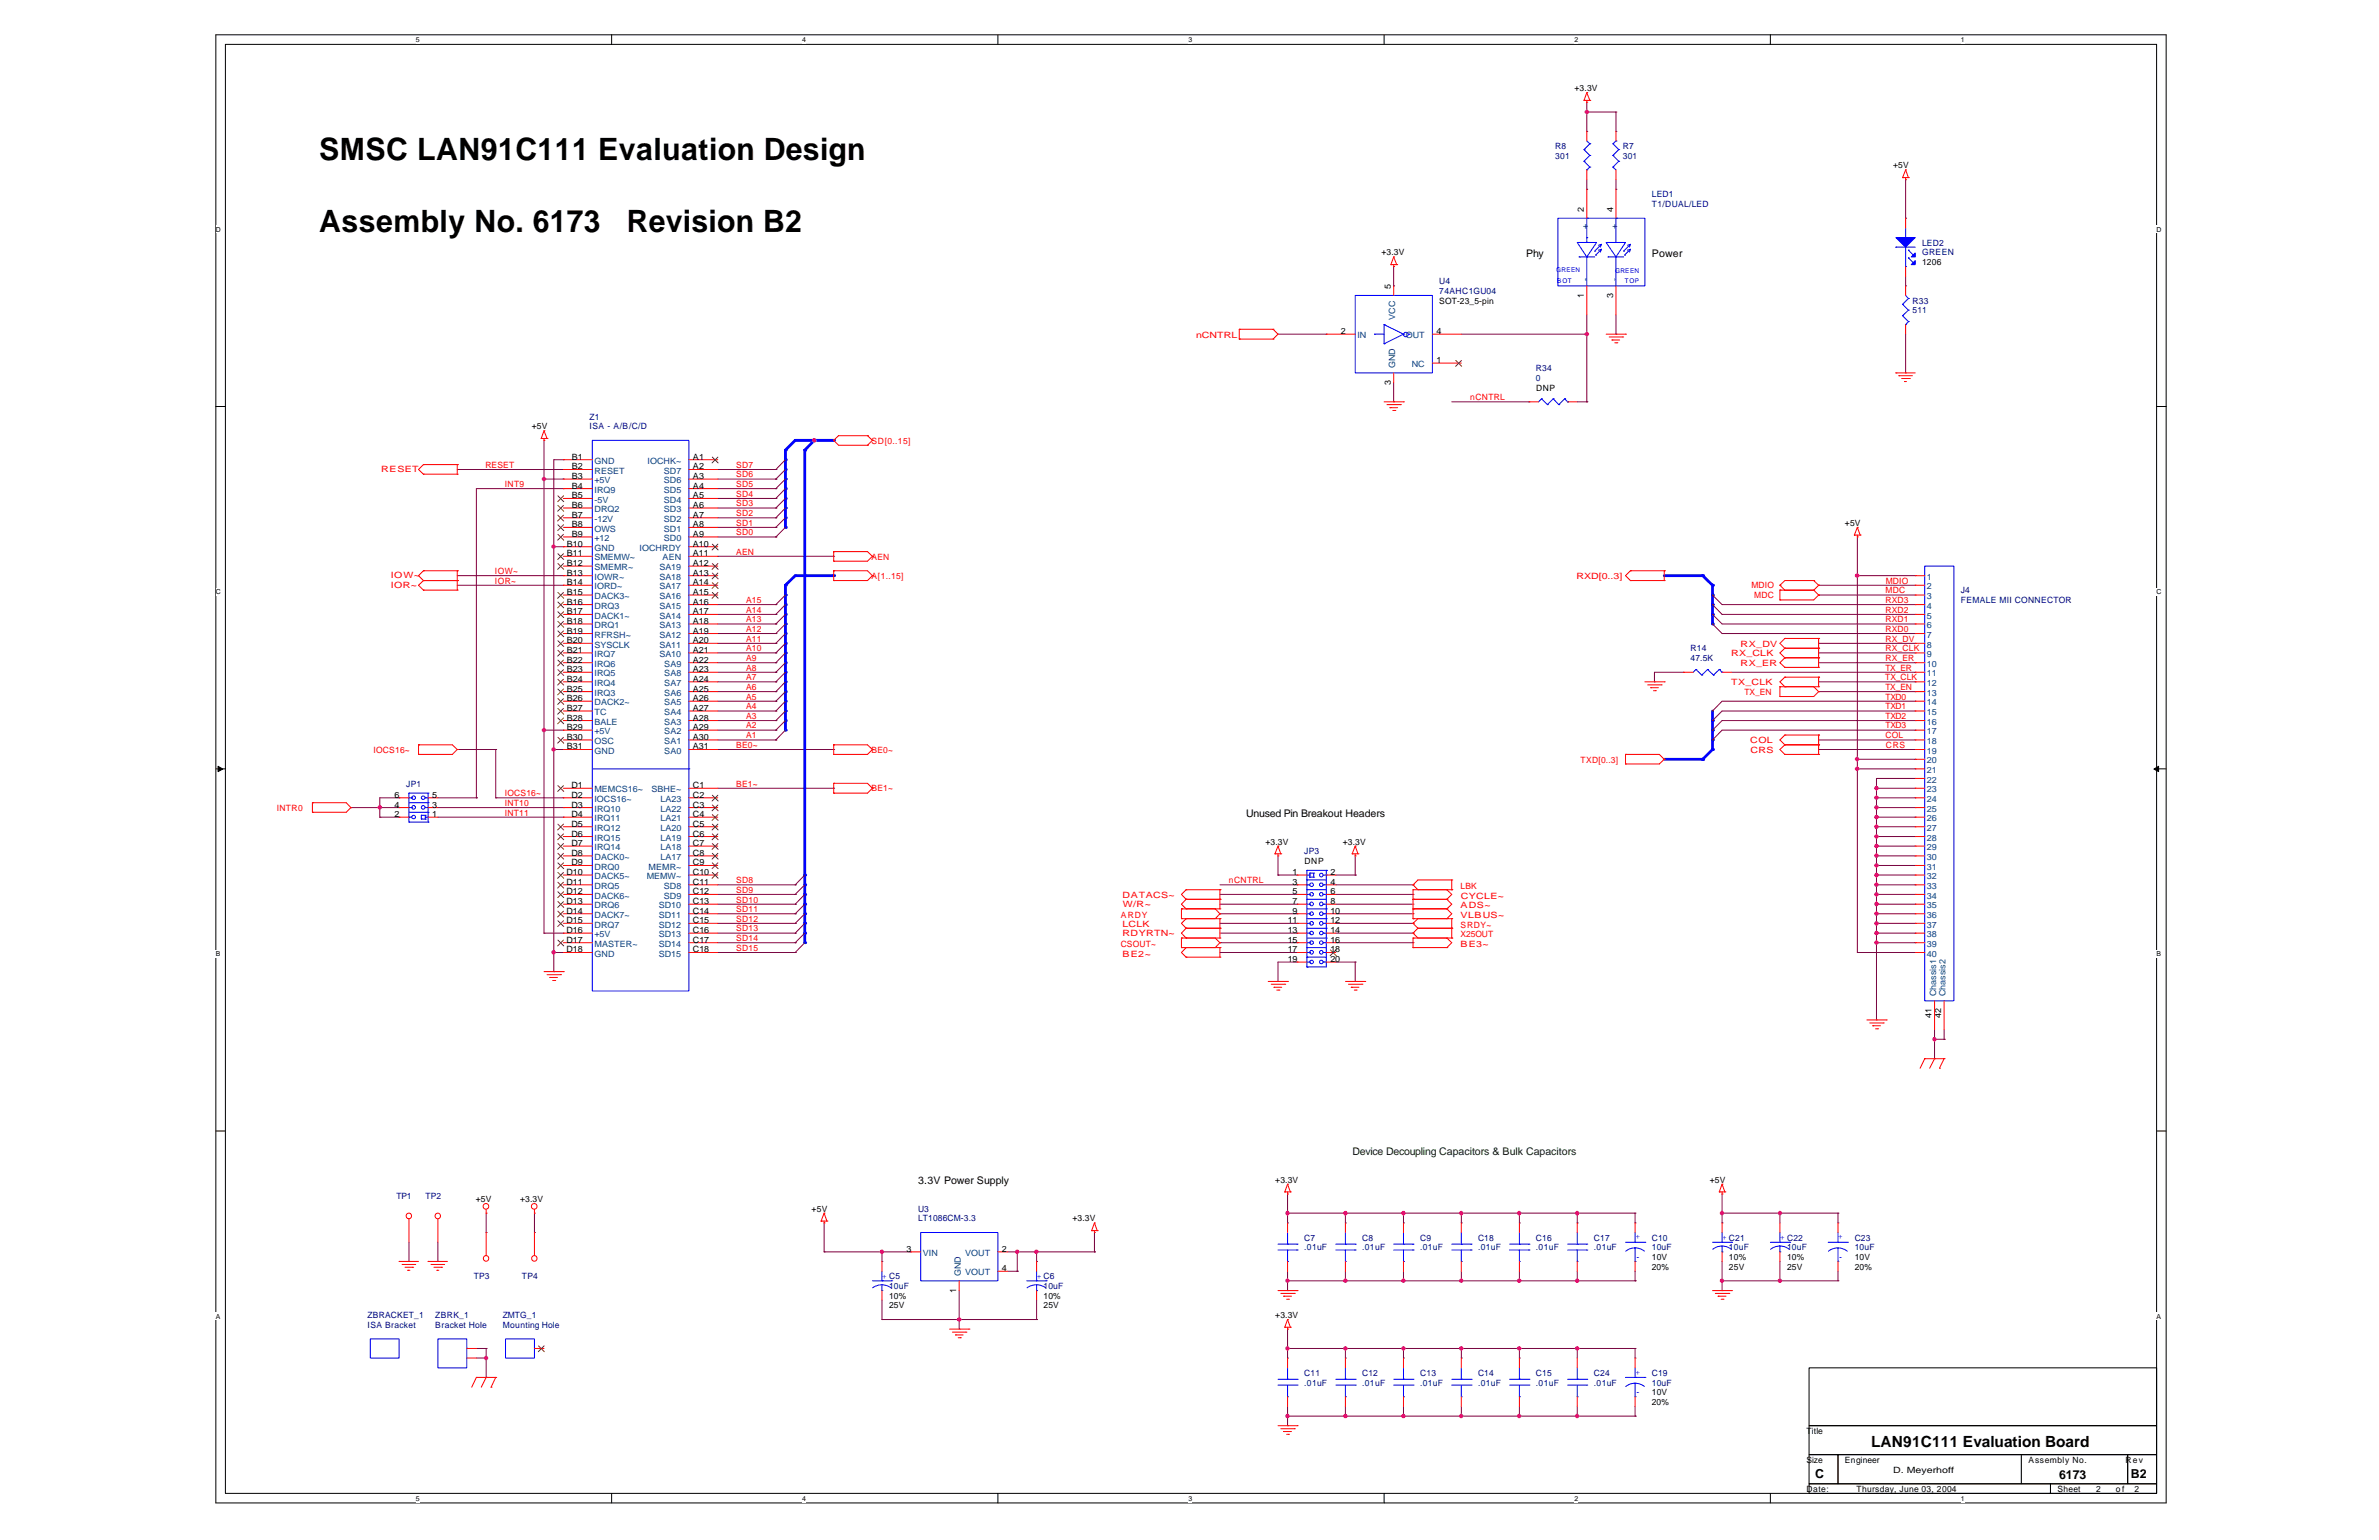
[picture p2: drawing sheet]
<svg xmlns="http://www.w3.org/2000/svg" width="432mm" height="279mm" viewBox="0 0 432 279" stroke-linecap="round" stroke-linejoin="round" font-family="sans-serif">
<defs><g id="words">
<g font-size="5.6">
<text x="58" y="29">SMSC LAN91C111 Evaluation Design</text>
<text x="58" y="42.2">Assembly No. 6173</text>
<text x="113.8" y="42.2">Revision B2</text>
</g>
<text font-size="2.8" x="339.6" y="262.6">LAN91C111 Evaluation Board</text>
<g font-size="2.2">
<text x="329.4" y="268.1">C</text>
<text x="373.8" y="268.3">6173</text>
<text x="386.8" y="268.1">B2</text>
</g>
<g font-size="1.9">
<text x="277" y="46.6">Phy</text>
<text x="299.8" y="46.6">Power</text>
<text x="226.2" y="148.3">Unused Pin Breakout Headers</text>
<text x="166.6" y="214.8">3.3V Power Supply</text>
</g>
<text font-size="1.9" fill="#004000" x="245.5" y="209.6">Device Decoupling Capacitors &amp; Bulk Capacitors</text>
<g font-size="1.6">
<text x="285.8" y="16.6">+3.3V</text>
<text x="343.6" y="30.6">+5V</text>
<text x="287.5" y="38.4" transform="rotate(-90 287.5 38.4)">2</text>
<text x="292.8" y="38.4" transform="rotate(-90 292.8 38.4)">4</text>
<text x="250.7" y="46.3">+3.3V</text>
<text x="252.4" y="52.4" transform="rotate(-90 252.4 52.4)">5</text>
<text x="348.9" y="48.1">1206</text>
<text x="261.2" y="55.1">SOT-23_5-pin</text>
<text x="287.5" y="54" transform="rotate(-90 287.5 54)">1</text>
<text x="292.8" y="54" transform="rotate(-90 292.8 54)">3</text>
<text x="243.4" y="60.6">2</text>
<text x="260.7" y="60.6">4</text>
<text x="260.7" y="65.9">1</text>
<text x="252.4" y="69.8" transform="rotate(-90 252.4 69.8)">3</text>
<text x="278.8" y="70.9">DNP</text>
<text x="96.5" y="77.9">+5V</text>
<text x="103.8" y="83.4">B1</text>
<text x="125.8" y="83.4">A1</text>
<text x="103.8" y="85.2">B2</text>
<text x="103.8" y="86.9">B3</text>
<text x="103.8" y="88.6">B4</text>
<text x="125.8" y="85.2">A2</text>
<text x="125.8" y="86.9">A3</text>
<text x="125.8" y="88.6">A4</text>
<text x="103.8" y="90.4">B5</text>
<text x="103.8" y="92.2">B6</text>
<text x="103.8" y="93.9">B7</text>
<text x="103.8" y="95.7">B8</text>
<text x="125.8" y="90.4">A5</text>
<text x="125.8" y="92.2">A6</text>
<text x="125.8" y="93.9">A7</text>
<text x="125.8" y="95.7">A8</text>
<text x="334.9" y="95.4">+5V</text>
<text x="102.9" y="99.2">B10</text>
<text x="102.9" y="100.9">B11</text>
<text x="103.8" y="97.4">B9</text>
<text x="125.8" y="97.4">A9</text>
<text x="125.8" y="99.2">A10</text>
<text x="125.8" y="100.9">A11</text>
<text x="102.9" y="102.7">B12</text>
<text x="102.9" y="104.4">B13</text>
<text x="102.9" y="106.2">B14</text>
<text x="102.9" y="107.9">B15</text>
<text x="125.8" y="102.7">A12</text>
<text x="125.8" y="104.4">A13</text>
<text x="125.8" y="106.2">A14</text>
<text x="125.8" y="107.9">A15</text>
<text x="102.9" y="109.7">B16</text>
<text x="102.9" y="111.5">B17</text>
<text x="102.9" y="113.2">B18</text>
<text x="125.8" y="109.7">A16</text>
<text x="125.8" y="111.5">A17</text>
<text x="125.8" y="113.2">A18</text>
<text x="102.9" y="114.9">B19</text>
<text x="102.9" y="116.7">B20</text>
<text x="102.9" y="118.4">B21</text>
<text x="125.8" y="114.9">A19</text>
<text x="125.8" y="116.7">A20</text>
<text x="125.8" y="118.4">A21</text>
<text x="102.9" y="120.2">B22</text>
<text x="102.9" y="122">B23</text>
<text x="102.9" y="123.7">B24</text>
<text x="102.9" y="125.5">B25</text>
<text x="125.8" y="120.2">A22</text>
<text x="125.8" y="122">A23</text>
<text x="125.8" y="123.7">A24</text>
<text x="125.8" y="125.5">A25</text>
<text x="102.9" y="127.2">B26</text>
<text x="102.9" y="129">B27</text>
<text x="102.9" y="130.7">B28</text>
<text x="125.8" y="127.2">A26</text>
<text x="125.8" y="129">A27</text>
<text x="125.8" y="130.7">A28</text>
<text x="102.9" y="132.5">B29</text>
<text x="102.9" y="134.2">B30</text>
<text x="102.9" y="136">B31</text>
<text x="125.8" y="132.5">A29</text>
<text x="125.8" y="134.2">A30</text>
<text x="125.8" y="136">A31</text>
<text x="103.7" y="143">D1</text>
<text x="125.8" y="143">C1</text>
<text x="71.6" y="146.5">4</text>
<text x="71.6" y="148.3">2</text>
<text x="71.6" y="144.7">6</text>
<text x="78.4" y="148.3">1</text>
<text x="78.4" y="146.5">3</text>
<text x="78.4" y="144.7">5</text>
<text x="103.7" y="144.7">D2</text>
<text x="103.7" y="146.5">D3</text>
<text x="103.7" y="148.3">D4</text>
<text x="103.7" y="150">D5</text>
<text x="125.8" y="144.7">C2</text>
<text x="125.8" y="146.5">C3</text>
<text x="125.8" y="148.3">C4</text>
<text x="125.8" y="150">C5</text>
<text x="103.7" y="151.8">D6</text>
<text x="103.7" y="153.5">D7</text>
<text x="103.7" y="155.3">D8</text>
<text x="125.8" y="151.8">C6</text>
<text x="125.8" y="153.5">C7</text>
<text x="125.8" y="155.3">C8</text>
<text x="229.7" y="153.2">+3.3V</text>
<text x="243.7" y="153.2">+3.3V</text>
<text x="102.8" y="158.8">D10</text>
<text x="102.8" y="160.5">D11</text>
<text x="103.7" y="157">D9</text>
<text x="125.8" y="160.5">C11</text>
<text x="125.8" y="158.8">C10</text>
<text x="125.8" y="157">C9</text>
<text x="234.6" y="158.8">1</text>
<text x="234.6" y="160.5">3</text>
<text x="236.8" y="156.8">DNP</text>
<text x="241.5" y="160.5">4</text>
<text x="241.5" y="158.8">2</text>
<text x="102.8" y="162.3">D12</text>
<text x="102.8" y="164">D13</text>
<text x="102.8" y="165.8">D14</text>
<text x="102.8" y="167.5">D15</text>
<text x="125.8" y="162.3">C12</text>
<text x="125.8" y="164">C13</text>
<text x="125.8" y="165.8">C14</text>
<text x="125.8" y="167.5">C15</text>
<text x="233.7" y="167.5">11</text>
<text x="234.6" y="162.3">5</text>
<text x="234.6" y="164">7</text>
<text x="234.6" y="165.8">9</text>
<text x="241.5" y="162.3">6</text>
<text x="241.5" y="164">8</text>
<text x="241.5" y="165.8">10</text>
<text x="241.5" y="167.5">12</text>
<text x="102.8" y="169.3">D16</text>
<text x="102.8" y="171">D17</text>
<text x="102.8" y="172.8">D18</text>
<text x="125.8" y="169.3">C16</text>
<text x="125.8" y="171">C17</text>
<text x="125.8" y="172.8">C18</text>
<text x="233.7" y="169.3">13</text>
<text x="233.7" y="171">15</text>
<text x="233.7" y="172.8">17</text>
<text x="241.5" y="169.3">14</text>
<text x="241.5" y="171">16</text>
<text x="241.5" y="172.8">18</text>
<text x="233.7" y="174.5">19</text>
<text x="241.5" y="174.5">20</text>
<text x="350.6" y="184.6" transform="rotate(-90 350.6 184.6)">41</text>
<text x="352.3" y="184.6" transform="rotate(-90 352.3 184.6)">42</text>
<text x="231.5" y="214.6">+3.3V</text>
<text x="310.3" y="214.6">+5V</text>
<text x="86.4" y="218.1">+5V</text>
<text x="94.4" y="218.1">+3.3V</text>
<text x="147.3" y="219.8">+5V</text>
<text x="194.6" y="221.6">+3.3V</text>
<text x="164.5" y="227.1">3</text>
<text x="181.9" y="227.1">2</text>
<text x="181.9" y="230.6">4</text>
<text x="299.8" y="228.6">10V</text>
<text x="299.8" y="230.3">20%</text>
<text x="313.8" y="228.6">10%</text>
<text x="313.8" y="230.3">25V</text>
<text x="324.4" y="228.6">10%</text>
<text x="324.4" y="230.3">25V</text>
<text x="336.6" y="228.6">10V</text>
<text x="336.6" y="230.3">20%</text>
<text x="161.4" y="235.6">10%</text>
<text x="161.4" y="237.4">25V</text>
<text x="173.6" y="234.5" transform="rotate(-90 173.6 234.5)">1</text>
<text x="189.4" y="235.6">10%</text>
<text x="189.4" y="237.4">25V</text>
<text x="231.5" y="239.1">+3.3V</text>
<text x="299.8" y="253.2">10V</text>
<text x="299.8" y="254.9">20%</text>
<text x="327.9" y="260.1">Title</text>
<text x="327.9" y="265.4">Size</text>
<text x="334.9" y="265.4">Engineer</text>
<text x="343.6" y="267.2">D. Meyerhoff</text>
<text x="368.2" y="265.4">Assembly No.</text>
<text x="385.8" y="265.4">Rev</text>
<text x="327.9" y="270.7">Date:</text>
<text x="337" y="270.7">Thursday, June 03, 2004</text>
<text x="373.4" y="270.7">Sheet</text>
<text x="380.4" y="270.7">2</text>
<text x="384" y="270.7">o f</text>
<text x="387.4" y="270.7">2</text>
</g>
<g font-size="1.6" fill="#000080">
<text x="282.3" y="27.1">R8</text>
<text x="282.3" y="28.8">301</text>
<text x="294.6" y="27.1">R7</text>
<text x="294.6" y="28.8">301</text>
<text x="299.8" y="35.8">LED1</text>
<text x="299.8" y="37.5">T1/DUAL/LED</text>
<text x="348.9" y="44.6">LED2</text>
<text x="348.9" y="46.3">GREEN</text>
<text x="261.2" y="51.6">U4</text>
<text x="261.2" y="53.3">74AHC1GU04</text>
<text x="347.1" y="55.1">R33</text>
<text x="347.1" y="56.9">511</text>
<text x="278.8" y="67.4">R34</text>
<text x="278.8" y="69.1">0</text>
<text x="107" y="76.1">Z1</text>
<text x="107" y="77.9">ISA - A/B/C/D</text>
<text x="355.9" y="107.7">J4</text>
<text x="355.9" y="109.4">FEMALE MII CONNECTOR</text>
<text x="306.8" y="118.2">R14</text>
<text x="306.8" y="119.9">47.5K</text>
<text x="73.7" y="142.7">JP1</text>
<text x="236.7" y="155">JP3</text>
<text x="72" y="217.6">TP1</text>
<text x="77.2" y="217.6">TP2</text>
<text x="166.6" y="219.8">U3</text>
<text x="166.6" y="221.6">LT1086CM-3.3</text>
<text x="236.7" y="225.1">C7</text>
<text x="236.7" y="226.9">.01uF</text>
<text x="247.2" y="225.1">C8</text>
<text x="247.2" y="226.9">.01uF</text>
<text x="257.8" y="225.1">C9</text>
<text x="257.8" y="226.9">.01uF</text>
<text x="268.3" y="225.1">C18</text>
<text x="268.3" y="226.9">.01uF</text>
<text x="278.8" y="225.1">C16</text>
<text x="278.8" y="226.9">.01uF</text>
<text x="289.3" y="225.1">C17</text>
<text x="289.3" y="226.9">.01uF</text>
<text x="299.8" y="225.1">C10</text>
<text x="299.8" y="226.9">10uF</text>
<text x="313.8" y="226.9">10uF</text>
<text x="324.4" y="226.9">10uF</text>
<text x="336.6" y="225.1">C23</text>
<text x="336.6" y="226.9">10uF</text>
<text x="86" y="232.1">TP3</text>
<text x="94.7" y="232.1">TP4</text>
<text x="161.4" y="233.8">10uF</text>
<text x="189.4" y="233.8">10uF</text>
<text x="66.7" y="239.1">ZBRACKET_1</text>
<text x="79" y="239.1">ZBRK_1</text>
<text x="91.3" y="239.1">ZMTG_1</text>
<text x="66.7" y="240.9">ISA Bracket</text>
<text x="79" y="240.9">Bracket Hole</text>
<text x="91.3" y="240.9">Mounting Hole</text>
<text x="236.7" y="249.6">C11</text>
<text x="236.7" y="251.4">.01uF</text>
<text x="247.2" y="249.6">C12</text>
<text x="247.2" y="251.4">.01uF</text>
<text x="257.8" y="249.6">C13</text>
<text x="257.8" y="251.4">.01uF</text>
<text x="268.3" y="249.6">C14</text>
<text x="268.3" y="251.4">.01uF</text>
<text x="278.8" y="249.6">C15</text>
<text x="278.8" y="251.4">.01uF</text>
<text x="289.3" y="249.6">C24</text>
<text x="289.3" y="251.4">.01uF</text>
<text x="299.8" y="249.6">C19</text>
<text x="299.8" y="251.4">10uF</text>
</g>
<g font-size="1.6" fill="#004080">
<text x="288.3" y="41.5" transform="rotate(-90 288.3 41.5)">+</text>
<text x="293.6" y="41.5" transform="rotate(-90 293.6 41.5)">+</text>
<text x="288.3" y="51" transform="rotate(-90 288.3 51)">-</text>
<text x="293.6" y="51" transform="rotate(-90 293.6 51)">-</text>
<text x="253.2" y="58" transform="rotate(-90 253.2 58)">VCC</text>
<text x="246.4" y="61.4">IN</text>
<text x="255.1" y="61.4">OUT</text>
<text x="253.2" y="66.8" transform="rotate(-90 253.2 66.8)">GND</text>
<text x="256.2" y="66.6">NC</text>
<text x="107.9" y="84.2">GND</text>
<text x="107.9" y="85.9">RESET</text>
<text x="107.9" y="87.7">+5V</text>
<text x="107.9" y="89.4">IRQ9</text>
<text x="117.5" y="84.2">IOCHK~</text>
<text x="120.5" y="85.9">SD7</text>
<text x="120.5" y="87.7">SD6</text>
<text x="120.5" y="89.4">SD5</text>
<text x="107.9" y="91.2">-5V</text>
<text x="107.9" y="92.9">DRQ2</text>
<text x="107.9" y="94.7">-12V</text>
<text x="120.5" y="91.2">SD4</text>
<text x="120.5" y="92.9">SD3</text>
<text x="120.5" y="94.7">SD2</text>
<text x="107.9" y="96.4">OWS</text>
<text x="107.9" y="98.2">+12</text>
<text x="107.9" y="99.9">GND</text>
<text x="107.9" y="101.7">SMEMW~</text>
<text x="116.1" y="99.9">IOCHRDY</text>
<text x="120.3" y="101.7">AEN</text>
<text x="120.5" y="96.4">SD1</text>
<text x="120.5" y="98.2">SD0</text>
<text x="107.9" y="103.5">SMEMR~</text>
<text x="107.9" y="105.2">IOWR~</text>
<text x="107.9" y="106.9">IORD~</text>
<text x="119.7" y="103.5">SA19</text>
<text x="119.7" y="105.2">SA18</text>
<text x="119.7" y="106.9">SA17</text>
<text x="349.8" y="105.2">1</text>
<text x="349.8" y="106.9">2</text>
<text x="107.9" y="108.7">DACK3~</text>
<text x="107.9" y="110.4">DRQ3</text>
<text x="107.9" y="112.2">DACK1~</text>
<text x="107.9" y="114">DRQ1</text>
<text x="119.7" y="108.7">SA16</text>
<text x="119.7" y="110.4">SA15</text>
<text x="119.7" y="112.2">SA14</text>
<text x="119.7" y="114">SA13</text>
<text x="349.8" y="108.7">3</text>
<text x="349.8" y="110.4">4</text>
<text x="349.8" y="112.2">5</text>
<text x="349.8" y="114">6</text>
<text x="107.9" y="115.7">RFRSH~</text>
<text x="107.9" y="117.5">SYSCLK</text>
<text x="107.9" y="119.2">IRQ7</text>
<text x="119.7" y="115.7">SA12</text>
<text x="119.7" y="117.5">SA11</text>
<text x="119.7" y="119.2">SA10</text>
<text x="349.8" y="115.7">7</text>
<text x="349.8" y="117.5">8</text>
<text x="349.8" y="119.2">9</text>
<text x="107.9" y="121">IRQ6</text>
<text x="107.9" y="122.7">IRQ5</text>
<text x="107.9" y="124.5">IRQ4</text>
<text x="120.6" y="121">SA9</text>
<text x="120.6" y="122.7">SA8</text>
<text x="120.6" y="124.5">SA7</text>
<text x="349.8" y="121">10</text>
<text x="349.8" y="122.7">11</text>
<text x="349.8" y="124.5">12</text>
<text x="107.9" y="126.2">IRQ3</text>
<text x="107.9" y="128">DACK2~</text>
<text x="107.9" y="129.8">TC</text>
<text x="107.9" y="131.5">BALE</text>
<text x="120.6" y="126.2">SA6</text>
<text x="120.6" y="128">SA5</text>
<text x="120.6" y="129.8">SA4</text>
<text x="120.6" y="131.5">SA3</text>
<text x="349.8" y="126.2">13</text>
<text x="349.8" y="128">14</text>
<text x="349.8" y="129.8">15</text>
<text x="349.8" y="131.5">16</text>
<text x="107.9" y="133.2">+5V</text>
<text x="107.9" y="135">OSC</text>
<text x="107.9" y="136.7">GND</text>
<text x="120.6" y="133.2">SA2</text>
<text x="120.6" y="135">SA1</text>
<text x="120.6" y="136.7">SA0</text>
<text x="349.8" y="133.2">17</text>
<text x="349.8" y="135">18</text>
<text x="349.8" y="136.7">19</text>
<text x="107.9" y="143.8">MEMCS16~</text>
<text x="118.2" y="143.8">SBHE~</text>
<text x="349.8" y="138.5">20</text>
<text x="349.8" y="140.3">21</text>
<text x="349.8" y="142">22</text>
<text x="349.8" y="143.8">23</text>
<text x="107.9" y="145.5">IOCS16~</text>
<text x="107.9" y="147.3">IRQ10</text>
<text x="107.9" y="149">IRQ11</text>
<text x="119.9" y="145.5">LA23</text>
<text x="119.9" y="147.3">LA22</text>
<text x="119.9" y="149">LA21</text>
<text x="349.8" y="145.5">24</text>
<text x="349.8" y="147.3">25</text>
<text x="349.8" y="149">26</text>
<text x="107.9" y="150.7">IRQ12</text>
<text x="107.9" y="152.5">IRQ15</text>
<text x="107.9" y="154.3">IRQ14</text>
<text x="119.9" y="150.7">LA20</text>
<text x="119.9" y="152.5">LA19</text>
<text x="119.9" y="154.3">LA18</text>
<text x="349.8" y="150.7">27</text>
<text x="349.8" y="152.5">28</text>
<text x="349.8" y="154.3">29</text>
<text x="107.9" y="156">DACK0~</text>
<text x="107.9" y="157.8">DRQ0</text>
<text x="107.9" y="159.5">DACK5~</text>
<text x="107.9" y="161.3">DRQ5</text>
<text x="117.4" y="159.5">MEMW~</text>
<text x="117.7" y="157.8">MEMR~</text>
<text x="119.9" y="156">LA17</text>
<text x="120.5" y="161.3">SD8</text>
<text x="349.8" y="156">30</text>
<text x="349.8" y="157.8">31</text>
<text x="349.8" y="159.5">32</text>
<text x="349.8" y="161.3">33</text>
<text x="107.9" y="163">DACK6~</text>
<text x="107.9" y="164.8">DRQ6</text>
<text x="107.9" y="166.5">DACK7~</text>
<text x="119.6" y="164.8">SD10</text>
<text x="119.6" y="166.5">SD11</text>
<text x="120.5" y="163">SD9</text>
<text x="349.8" y="163">34</text>
<text x="349.8" y="164.8">35</text>
<text x="349.8" y="166.5">36</text>
<text x="107.9" y="168.3">DRQ7</text>
<text x="107.9" y="170.1">+5V</text>
<text x="107.9" y="171.8">MASTER~</text>
<text x="107.9" y="173.6">GND</text>
<text x="119.6" y="168.3">SD12</text>
<text x="119.6" y="170.1">SD13</text>
<text x="119.6" y="171.8">SD14</text>
<text x="119.6" y="173.6">SD15</text>
<text x="349.8" y="168.3">37</text>
<text x="349.8" y="170.1">38</text>
<text x="349.8" y="171.8">39</text>
<text x="349.8" y="173.6">40</text>
<text x="351.4" y="180.7" transform="rotate(-90 351.4 180.7)">Chassis1</text>
<text x="353.1" y="180.7" transform="rotate(-90 353.1 180.7)">Chassis2</text>
<text x="167.5" y="227.9">VIN</text>
<text x="175.2" y="227.9">VOUT</text>
<text x="174.4" y="231.5" transform="rotate(-90 174.4 231.5)">GND</text>
<text x="175.2" y="231.4">VOUT</text>
</g>
<g font-size="1.6" fill="#f00">
<text x="217.1" y="61.4">nCNTRL</text>
<text x="266.9" y="72.6">nCNTRL</text>
<text x="158.2" y="80.5">SD[0..15]</text>
<text x="69.2" y="85.6">RESET</text>
<text x="88.1" y="84.9">RESET</text>
<text x="91.7" y="88.3">INT9</text>
<text x="133.6" y="86.6">SD6</text>
<text x="133.6" y="84.9">SD7</text>
<text x="133.6" y="88.3">SD5</text>
<text x="133.6" y="90.1">SD4</text>
<text x="133.6" y="91.9">SD3</text>
<text x="133.6" y="93.6">SD2</text>
<text x="133.6" y="95.4">SD1</text>
<text x="133.6" y="100.6">AEN</text>
<text x="133.6" y="97.1">SD0</text>
<text x="158.2" y="101.6">AEN</text>
<text x="70.9" y="106.6">IOR~</text>
<text x="70.9" y="104.9">IOW~</text>
<text x="89.8" y="105.9">IOR~</text>
<text x="89.8" y="104.1">IOW~</text>
<text x="158.2" y="105">A[1..15]</text>
<text x="286.1" y="105">RXD[0..3]</text>
<text x="317.9" y="106.6">MDIO</text>
<text x="342.2" y="107.7">MDC</text>
<text x="342.3" y="105.9">MDIO</text>
<text x="135.4" y="111.2">A14</text>
<text x="135.4" y="109.4">A15</text>
<text x="135.4" y="112.9">A13</text>
<text x="318.4" y="108.5">MDC</text>
<text x="342.2" y="109.4">RXD3</text>
<text x="342.2" y="112.9">RXD1</text>
<text x="342.2" y="111.2">RXD2</text>
<text x="135.4" y="119.9">A9</text>
<text x="135.4" y="118.2">A10</text>
<text x="135.4" y="114.6">A12</text>
<text x="135.4" y="116.4">A11</text>
<text x="314.2" y="119.1">RX_CLK</text>
<text x="315.9" y="117.3">RX_DV</text>
<text x="342.2" y="116.4">RX_DV</text>
<text x="342.2" y="114.6">RXD0</text>
<text x="342.2" y="119.9">RX_ER</text>
<text x="342.2" y="118.2">RX_CLK</text>
<text x="135.4" y="125.2">A6</text>
<text x="135.4" y="121.7">A8</text>
<text x="135.4" y="123.4">A7</text>
<text x="314.2" y="124.3">TX_CLK</text>
<text x="315.9" y="120.8">RX_ER</text>
<text x="342.2" y="123.4">TX_CLK</text>
<text x="342.2" y="125.2">TX_EN</text>
<text x="342.2" y="121.7">TX_ER</text>
<text x="135.4" y="130.4">A3</text>
<text x="135.4" y="128.7">A4</text>
<text x="135.4" y="126.9">A5</text>
<text x="316.7" y="126.1">TX_EN</text>
<text x="342.2" y="130.4">TXD2</text>
<text x="342.2" y="128.7">TXD1</text>
<text x="342.2" y="126.9">TXD0</text>
<text x="67.8" y="136.6">IOCS16~</text>
<text x="133.6" y="135.7">BE0~</text>
<text x="135.4" y="132.2">A2</text>
<text x="135.4" y="133.9">A1</text>
<text x="158.2" y="136.6">BE0~</text>
<text x="317.7" y="134.8">COL</text>
<text x="317.7" y="136.6">CRS</text>
<text x="342.2" y="133.9">COL</text>
<text x="342.2" y="132.2">TXD3</text>
<text x="342.3" y="135.7">CRS</text>
<text x="133.6" y="142.7">BE1~</text>
<text x="158.2" y="143.6">BE1~</text>
<text x="286.9" y="138.3">TXD[0..3]</text>
<text x="50.2" y="147.1">INTR0</text>
<text x="91.6" y="146.2">INT10</text>
<text x="91.6" y="144.4">IOCS16~</text>
<text x="91.6" y="148">INT11</text>
<text x="133.6" y="160.2">SD8</text>
<text x="133.6" y="162">SD9</text>
<text x="223.1" y="160.2">nCNTRL</text>
<text x="265.1" y="161.3">LBK</text>
<text x="133.6" y="167.2">SD12</text>
<text x="133.6" y="165.5">SD11</text>
<text x="133.6" y="163.7">SD10</text>
<text x="203.4" y="166.5">ARDY</text>
<text x="203.8" y="162.9">DATACS~</text>
<text x="203.8" y="164.6">W/R~</text>
<text x="265.1" y="164.8">ADS~</text>
<text x="265.1" y="166.5">VLBUS~</text>
<text x="265.1" y="163.1">CYCLE~</text>
<text x="133.6" y="169">SD13</text>
<text x="133.6" y="172.5">SD15</text>
<text x="133.6" y="170.7">SD14</text>
<text x="203.4" y="171.8">CSOUT~</text>
<text x="203.8" y="168.1">LCLK</text>
<text x="203.8" y="169.9">RDYRTN~</text>
<text x="203.8" y="173.6">BE2~</text>
<text x="265.1" y="168.3">SRDY~</text>
<text x="265.1" y="170.1">X25OUT</text>
<text x="265.1" y="171.8">BE3~</text>
</g>
<g font-size="1.6" fill="#00f">
<text x="296.8" y="224.9">+</text>
<text x="312.6" y="225">+ C21</text>
<text x="323.1" y="225">+ C22</text>
<text x="333.6" y="224.9">+</text>
<text x="160.1" y="232.1">+ C5</text>
<text x="188.2" y="232.1">+ C6</text>
<text x="297" y="228.6">-</text>
<text x="333.8" y="228.6">-</text>
<text x="296.8" y="249.4">+</text>
<text x="297" y="253.2">-</text>
</g>
<g font-size="1.3">
<text x="75.5" y="7.7">5</text>
<text x="145.6" y="7.7">4</text>
<text x="215.7" y="7.7">3</text>
<text x="285.8" y="7.7">2</text>
<text x="355.9" y="7.7">1</text>
<text x="39.2" y="42.1">D</text>
<text x="391.4" y="42.1">D</text>
<text x="39.2" y="107.8">C</text>
<text x="391.4" y="107.8">C</text>
<text x="39.2" y="173.5">B</text>
<text x="391.4" y="173.5">B</text>
<text x="39.2" y="239.2">A</text>
<text x="391.4" y="239.2">A</text>
<text x="75.5" y="272.3">5</text>
<text x="145.6" y="272.3">4</text>
<text x="215.7" y="272.3">3</text>
<text x="285.8" y="272.3">2</text>
<text x="355.9" y="272.3">1</text>
</g>
<g font-size="1.2" fill="#00f">
<text x="282.4" y="49.3">GREEN</text>
<text x="282.6" y="51.3">B OT</text>
<text x="293.2" y="49.5">GREEN</text>
<text x="294.9" y="51.3">TOP</text>
</g>
</g></defs>
<path d="M39.2 6.3h354v266.4h-354zM40.9 8.1h350.5v262.8h-350.5z" fill="none" stroke="#000" stroke-width=".18"/>
<g fill="#fff">
<path d="M75.5 6.6h.7v1.4h-.7z"/>
<path d="M75.5 271.2h.7v1.4h-.7z"/>
</g>
<path d="M111 6.3v1.8M111 270.9v1.8" fill="none" stroke="#000" stroke-width=".18"/>
<g fill="#fff">
<path d="M145.6 6.6h.7v1.4h-.7z"/>
<path d="M145.6 271.2h.7v1.4h-.7z"/>
</g>
<path d="M181.1 6.3v1.8M181.1 270.9v1.8" fill="none" stroke="#000" stroke-width=".18"/>
<g fill="#fff">
<path d="M215.7 6.6h.7v1.4h-.7z"/>
<path d="M215.7 271.2h.7v1.4h-.7z"/>
</g>
<path d="M251.2 6.3v1.8M251.2 270.9v1.8" fill="none" stroke="#000" stroke-width=".18"/>
<g fill="#fff">
<path d="M285.8 6.6h.7v1.4h-.7z"/>
<path d="M285.8 271.2h.7v1.4h-.7z"/>
</g>
<path d="M321.3 6.3v1.8M321.3 270.9v1.8" fill="none" stroke="#000" stroke-width=".18"/>
<g fill="#fff">
<path d="M355.9 6.6h.7v1.4h-.7z"/>
<path d="M355.9 271.2h.7v1.4h-.7z"/>
<path d="M39.2 40.9h.8v1.4h-.8z"/>
<path d="M391.4 40.9h.9v1.4h-.9z"/>
<path d="M39.2 106.6h.8v1.4h-.8z"/>
<path d="M391.4 106.6h.9v1.4h-.9z"/>
</g>
<path d="M39.2 73.8h1.7M391.4 73.8h1.8" fill="none" stroke="#000" stroke-width=".18"/>
<g fill="#fff">
<path d="M39.2 172.4h.8v1.4h-.8z"/>
<path d="M391.4 172.4h.8v1.4h-.8z"/>
</g>
<path d="M39.2 139.5h1.7M391.4 139.5h1.8" fill="none" stroke="#000" stroke-width=".18"/>
<g fill="#000" stroke="#000" stroke-width=".18">
<path d="M39.6 139l.8 .5-.8 .5z" fill-rule="evenodd"/>
<path d="M390.9 139.5l.9-.5v1z" fill-rule="evenodd"/>
</g>
<g fill="#fff">
<path d="M39.2 238.1h.8v1.4h-.8z"/>
<path d="M391.4 238.1h.8v1.4h-.8z"/>
</g>
<path d="M39.2 205.2h1.7M391.4 205.2h1.8" fill="none" stroke="#000" stroke-width=".18"/>
<g fill="none" stroke="#800040" stroke-width=".18">
<path d="M288 20.3h5.3M293.3 20.3h.1M288 57.1v3.5M293.3 57.1v3.5M98.7 79.9v89.4M288 60.6h.1M293.3 60.6h.1M83 85.2h19.3M98.7 86.9h.1M98.7 86.9h3.6M100.5 83.4h1.8M100.5 99.2h1.8"/>
<path d="M102.3 88.7h.1M102.3 85.2h.1M102.3 83.4h.1M102.3 86.9h.1M102.3 99.2h.1M102.3 88.7h-15.8v56M130.3 88.7h10.5M130.3 86.9h10.5M130.3 90.4h10.5M130.3 85.2h10.5M130.3 97.4h10.5M130.3 92.2h10.5"/>
<path d="M130.3 93.9h10.5M130.3 95.7h10.5M140.8 86.9h.1M140.8 90.4h.1M140.8 97.4h.1M140.8 92.2h.1M140.8 93.9h.1M140.8 95.7h.1M140.8 85.2h.1M140.8 88.7h.1M337.1 97.4v75.4M83 106.2h19.3"/>
<path d="M83 104.4h19.3M102.3 106.2h.1M102.3 104.4h.1M130.3 111.5h10.5M130.3 118.5h10.5M130.3 100.9h21M130.3 114.9h10.5M130.3 116.7h10.5M130.3 109.7h10.5M130.3 113.2h10.5M140.8 111.5h.1M140.8 118.5h.1"/>
<path d="M140.8 114.9h.1M140.8 116.7h.1M140.8 109.7h.1M140.8 113.2h.1M151.3 100.9h.1M312.6 111.5h35M312.6 114.9h35M312.6 109.7h35M312.6 113.2h35M330.1 106.2h17.5M330.1 118.5h17.5M330.1 116.7h17.5"/>
<path d="M330.1 108h17.5M337.1 104.4h.1M337.1 104.4h10.5M347.6 109.7h.1M347.6 116.7h.1M347.6 114.9h.1M347.6 118.5h.1M347.6 104.4h.1M347.6 113.2h.1M347.6 111.5h.1M347.6 108h.1M347.6 106.2h.1"/>
<path d="M98.7 132.5h.1M98.7 132.5h3.6M102.3 132.5h.1M102.3 136h.1M102.3 136h-1.8v36.8M130.3 132.5h10.5M130.3 120.2h10.5M130.3 125.5h10.5M130.3 122h10.5M130.3 130.7h10.5M130.3 136h21M130.3 134.2h10.5"/>
<path d="M130.3 123.7h10.5M130.3 129h10.5M130.3 127.2h10.5M140.8 132.5h.1M140.8 120.2h.1M140.8 125.5h.1M140.8 122h.1M140.8 130.7h.1M140.8 134.2h.1M140.8 123.7h.1M140.8 129h.1M140.8 127.2h.1"/>
<path d="M151.3 136h.1M300.3 122h5.2M305.5 122h.1M312.6 132.5h35M312.6 130.7h35M312.6 129h35M312.6 127.2h35M314.3 122h33.3M330.1 120.2h17.5M330.1 125.5h17.5M330.1 136h17.5M330.1 134.2h17.5"/>
<path d="M330.1 123.7h17.5M337.1 139.5h.1M337.1 137.8h.1M337.1 137.8h10.5M337.1 139.5h10.5M347.6 134.2h.1M347.6 120.2h.1M347.6 125.5h.1M347.6 137.8h.1M347.6 136h.1M347.6 132.5h.1M347.6 130.7h.1"/>
<path d="M347.6 129h.1M347.6 139.5h.1M347.6 122h.1M347.6 123.7h.1M347.6 127.2h.1M79.5 146.5h22.8M79.5 148.3h22.8M86.5 144.7h.1M90 144.7h12.3M102.3 146.5h.1M102.3 144.7h.1M102.3 148.3h.1"/>
<path d="M130.3 143h21M151.3 143h.1M232 158.8h.1M232 158.8h3.4M232 155.3v3.5M235.4 158.8h.1M242.5 158.8h3.5M246 158.8h.1M246 155.3v3.5M340.6 153.5h.1M340.6 158.8h.1M340.6 150h.1"/>
<path d="M340.6 143h.1M340.6 146.5h7M340.6 141.2v1.8M340.6 148.3v1.7M340.6 151.8v1.7M340.6 157v1.8M340.6 155.3h7M347.6 146.5h.1M347.6 155.3h.1M98.7 169.3h.1M98.7 169.3h3.6M100.5 172.8h.1"/>
<path d="M100.5 172.8h1.8M102.3 169.3h.1M102.3 172.8h.1M130.3 169.3h14M130.3 167.5h14M130.3 165.8h14M130.3 160.5h14M130.3 172.8h14M130.3 171h14M130.3 162.3h14M130.3 164h14M144.3 169.3h.1"/>
<path d="M144.3 167.5h.1M144.3 165.8h.1M144.3 160.5h.1M144.3 172.8h.1M144.3 171h.1M144.3 162.3h.1M144.3 164h.1M221.4 169.3h14M221.4 165.8h14M221.4 160.5h14M221.4 171h14M235.4 171h.1"/>
<path d="M235.4 160.5h.1M235.4 169.3h.1M235.4 165.8h.1M242.5 167.5h14M242.5 174.5h3.5M246 174.5h.1M256.5 167.5h.1M337.1 172.8h.1M337.1 172.8h10.5M340.6 165.8h7M340.6 171h7M340.6 162.3h7"/>
<path d="M347.6 172.8h.1M347.6 165.8h.1M347.6 162.3h.1M347.6 171h.1M351.1 192.1h.1M351.1 188.6h.1M351.1 188.6h1.8M351.1 186.8v5.3M352.9 188.6h.1M352.9 186.8v1.8M233.7 216.6v5.3M74.2 228.9h.1"/>
<path d="M74.2 225.4v3.5M79.5 228.9h.1M79.5 225.4v3.5M88.2 223.6h.1M88.2 220.1v3.5M97 223.6h.1M97 220.1v3.5M149.6 227.1h.1M149.6 227.1h15.7M149.6 221.9v5.2M160.1 228.9h.1M160.1 227.1h.1"/>
<path d="M160.1 239.4h.1M160.1 227.1v1.8M160.1 235.9v3.5M165.3 227.1h.1M174.1 239.4h.1M174.1 234.2v5.2M182.9 227.1h15.7M182.9 230.6h1.7M184.6 230.6h.1M184.6 227.1h.1M184.6 227.1v3.5M188.1 228.9h.1"/>
<path d="M188.1 239.4h.1M188.1 227.1h.1M188.1 227.1v1.8M188.1 235.9v3.5M198.6 227.1h.1M198.6 223.6v3.5M233.7 221.9h.1M233.7 220.1h.1M233.7 234.2h.1M233.7 232.4v1.8M233.7 220.1h63.1M244.2 221.9h.1"/>
<path d="M244.2 220.1h.1M244.2 220.1v1.8M254.7 220.1h.1M254.7 221.9h.1M254.7 232.4h.1M254.7 220.1v1.8M254.7 230.6v1.8M265.2 220.1h.1M265.2 221.9h.1M265.2 220.1v1.8M275.8 221.9h.1M275.8 220.1h.1"/>
<path d="M275.8 220.1v1.8M286.3 220.1h.1M286.3 232.4h.1M286.3 221.9h.1M286.3 220.1v1.8M286.3 230.6v1.8M296.8 221.9h.1M296.8 232.4h.1M296.8 220.1h.1M296.8 220.1v1.8M296.8 230.6v1.8M86.5 244.7h1.7"/>
<path d="M86.5 246.4h1.7M88.2 244.7h.1M88.2 246.4h.1M88.2 249.9h.1M88.2 244.7v5.2M233.7 246.4h.1M233.7 258.7h.1M233.7 244.7h.1M233.7 241.1v5.3M233.7 256.9v1.8M233.7 244.7h52.6M244.2 246.4h.1"/>
<path d="M244.2 244.7h.1M244.2 256.9h.1M244.2 244.7v1.7M244.2 255.2v1.7M254.7 244.7h.1M254.7 246.4h.1M254.7 244.7v1.7M265.2 256.9h.1M265.2 244.7h.1M265.2 246.4h.1M265.2 244.7v1.7M265.2 255.2v1.7"/>
<path d="M275.8 256.9h.1M275.8 244.7h.1M275.8 246.4h.1M275.8 244.7v1.7M275.8 255.2v1.7M286.3 244.7h.1M296.8 256.9h.1M296.8 246.4h.1M296.8 244.7v1.7M296.8 255.2v1.7"/>
</g>
<path d="M142.6 130.7v1.8" fill="none" stroke="#00f" stroke-width=".51"/>
<circle cx="142.6" cy="132.5" r=".25" fill="#00f"/>
<path d="M142.6 106.2v1.8" fill="none" stroke="#00f" stroke-width=".51"/>
<circle cx="142.6" cy="108" r=".25" fill="#00f"/>
<path d="M142.6 109.7v1.8" fill="none" stroke="#00f" stroke-width=".51"/>
<circle cx="142.6" cy="111.5" r=".25" fill="#00f"/>
<path d="M142.6 108v1.7" fill="none" stroke="#00f" stroke-width=".51"/>
<circle cx="142.6" cy="109.7" r=".25" fill="#00f"/>
<path d="M142.6 122v1.7" fill="none" stroke="#00f" stroke-width=".51"/>
<circle cx="142.6" cy="123.7" r=".25" fill="#00f"/>
<path d="M142.6 113.2v1.7" fill="none" stroke="#00f" stroke-width=".51"/>
<circle cx="142.6" cy="114.9" r=".25" fill="#00f"/>
<path d="M142.6 111.5v1.7" fill="none" stroke="#00f" stroke-width=".51"/>
<circle cx="142.6" cy="113.2" r=".25" fill="#00f"/>
<path d="M142.6 116.7v1.8" fill="none" stroke="#00f" stroke-width=".51"/>
<circle cx="142.6" cy="118.5" r=".25" fill="#00f"/>
<path d="M142.6 114.9v1.8" fill="none" stroke="#00f" stroke-width=".51"/>
<circle cx="142.6" cy="116.7" r=".25" fill="#00f"/>
<path d="M142.6 120.2v1.8" fill="none" stroke="#00f" stroke-width=".51"/>
<circle cx="142.6" cy="122" r=".25" fill="#00f"/>
<path d="M142.6 118.5v1.7" fill="none" stroke="#00f" stroke-width=".51"/>
<circle cx="142.6" cy="120.2" r=".25" fill="#00f"/>
<path d="M142.6 123.7v1.8" fill="none" stroke="#00f" stroke-width=".51"/>
<circle cx="142.6" cy="125.5" r=".25" fill="#00f"/>
<path d="M142.6 125.5v1.7" fill="none" stroke="#00f" stroke-width=".51"/>
<circle cx="142.6" cy="127.2" r=".25" fill="#00f"/>
<path d="M142.6 129v1.7" fill="none" stroke="#00f" stroke-width=".51"/>
<circle cx="142.6" cy="130.7" r=".25" fill="#00f"/>
<path d="M142.6 127.2v1.8" fill="none" stroke="#00f" stroke-width=".51"/>
<circle cx="142.6" cy="129" r=".25" fill="#00f"/>
<path d="M144.3 104.4l-1.7 1.8" fill="none" stroke="#00f" stroke-width=".51"/>
<circle cx="142.6" cy="106.2" r=".25" fill="#00f"/>
<path d="M144.3 104.4h7" fill="none" stroke="#00f" stroke-width=".51"/>
<circle cx="151.3" cy="104.4" r=".25" fill="#00f"/>
<path d="M146.1 169.3v1.7" fill="none" stroke="#00f" stroke-width=".51"/>
<circle cx="146.1" cy="171" r=".25" fill="#00f"/>
<path d="M146.1 81.7v77.1" fill="none" stroke="#00f" stroke-width=".51"/>
<circle cx="146.1" cy="158.8" r=".25" fill="#00f"/>
<path d="M146.1 165.8v1.7" fill="none" stroke="#00f" stroke-width=".51"/>
<circle cx="146.1" cy="167.5" r=".25" fill="#00f"/>
<path d="M146.1 160.5v1.8" fill="none" stroke="#00f" stroke-width=".51"/>
<circle cx="146.1" cy="162.3" r=".25" fill="#00f"/>
<path d="M146.1 158.8v1.7" fill="none" stroke="#00f" stroke-width=".51"/>
<circle cx="146.1" cy="160.5" r=".25" fill="#00f"/>
<path d="M146.1 164v1.8" fill="none" stroke="#00f" stroke-width=".51"/>
<circle cx="146.1" cy="165.8" r=".25" fill="#00f"/>
<path d="M146.1 162.3v1.7" fill="none" stroke="#00f" stroke-width=".51"/>
<circle cx="146.1" cy="164" r=".25" fill="#00f"/>
<path d="M146.1 167.5v1.8" fill="none" stroke="#00f" stroke-width=".51"/>
<circle cx="146.1" cy="169.3" r=".25" fill="#00f"/>
<path d="M142.6 93.9v1.8" fill="none" stroke="#00f" stroke-width=".51"/>
<circle cx="142.6" cy="95.7" r=".25" fill="#00f"/>
<path d="M142.6 83.4v1.8" fill="none" stroke="#00f" stroke-width=".51"/>
<circle cx="142.6" cy="85.2" r=".25" fill="#00f"/>
<path d="M142.6 81.7v1.7" fill="none" stroke="#00f" stroke-width=".51"/>
<circle cx="142.6" cy="83.4" r=".25" fill="#00f"/>
<path d="M142.6 86.9v1.8" fill="none" stroke="#00f" stroke-width=".51"/>
<circle cx="142.6" cy="88.7" r=".25" fill="#00f"/>
<path d="M142.6 85.2v1.7" fill="none" stroke="#00f" stroke-width=".51"/>
<circle cx="142.6" cy="86.9" r=".25" fill="#00f"/>
<path d="M142.6 90.4v1.8" fill="none" stroke="#00f" stroke-width=".51"/>
<circle cx="142.6" cy="92.2" r=".25" fill="#00f"/>
<path d="M142.6 88.7v1.7" fill="none" stroke="#00f" stroke-width=".51"/>
<circle cx="142.6" cy="90.4" r=".25" fill="#00f"/>
<path d="M142.6 92.2v1.7" fill="none" stroke="#00f" stroke-width=".51"/>
<circle cx="142.6" cy="93.9" r=".25" fill="#00f"/>
<path d="M144.3 79.9l-1.7 1.8" fill="none" stroke="#00f" stroke-width=".51"/>
<circle cx="142.6" cy="81.7" r=".25" fill="#00f"/>
<path d="M144.3 79.9h3.5" fill="none" stroke="#00f" stroke-width=".51"/>
<circle cx="147.8" cy="79.9" r=".25" fill="#00f"/>
<path d="M147.8 79.9l-1.7 1.8" fill="none" stroke="#00f" stroke-width=".51"/>
<circle cx="146.1" cy="81.7" r=".25" fill="#00f"/>
<path d="M147.8 79.9h3.5" fill="none" stroke="#00f" stroke-width=".51"/>
<circle cx="151.3" cy="79.9" r=".25" fill="#00f"/>
<path d="M310.8 111.5v1.7" fill="none" stroke="#00f" stroke-width=".51"/>
<circle cx="310.8" cy="113.2" r=".25" fill="#00f"/>
<path d="M310.8 108v1.7" fill="none" stroke="#00f" stroke-width=".51"/>
<circle cx="310.8" cy="109.7" r=".25" fill="#00f"/>
<path d="M310.8 106.2v1.8" fill="none" stroke="#00f" stroke-width=".51"/>
<circle cx="310.8" cy="108" r=".25" fill="#00f"/>
<path d="M310.8 109.7v1.8" fill="none" stroke="#00f" stroke-width=".51"/>
<circle cx="310.8" cy="111.5" r=".25" fill="#00f"/>
<path d="M302.1 104.4h7" fill="none" stroke="#00f" stroke-width=".51"/>
<circle cx="309.1" cy="104.4" r=".25" fill="#00f"/>
<path d="M309.1 104.4l1.7 1.8" fill="none" stroke="#00f" stroke-width=".51"/>
<circle cx="310.8" cy="106.2" r=".25" fill="#00f"/>
<path d="M310.8 129v1.7" fill="none" stroke="#00f" stroke-width=".51"/>
<circle cx="310.8" cy="130.7" r=".25" fill="#00f"/>
<path d="M310.8 130.7v1.8" fill="none" stroke="#00f" stroke-width=".51"/>
<circle cx="310.8" cy="132.5" r=".25" fill="#00f"/>
<path d="M310.8 132.5v1.7" fill="none" stroke="#00f" stroke-width=".51"/>
<circle cx="310.8" cy="134.2" r=".25" fill="#00f"/>
<path d="M310.8 134.2v1.8" fill="none" stroke="#00f" stroke-width=".51"/>
<circle cx="310.8" cy="136" r=".25" fill="#00f"/>
<path d="M302.1 137.8h7" fill="none" stroke="#00f" stroke-width=".51"/>
<circle cx="309.1" cy="137.8" r=".25" fill="#00f"/>
<path d="M310.8 136l-1.7 1.8" fill="none" stroke="#00f" stroke-width=".51"/>
<circle cx="309.1" cy="137.8" r=".25" fill="#00f"/>
<g fill="none" stroke="#800040" stroke-width=".18">
<path d="M288 18.5v5.3M288 20.3h.1M288 34.3h.1M288 23.8h.1M288 32.6v1.7M293.3 23.8h.1M293.3 34.3h.1M293.3 20.3v3.5M293.3 32.6v1.7M345.9 39.6h.1M345.9 32.6v7M253 51.9h.1"/>
<path d="M253 48.4v3.5M345.9 51.9h.1M345.9 50.1v1.8M232 60.6h8.7M240.7 60.6h.1M253 72.9h.1M253 69.4v3.5M263.5 72.9h14M265.2 60.6h22.8M277.5 72.9h.1M286.3 72.9h1.7M288 60.6h.1"/>
<path d="M288 72.9h.1M288 60.6v12.3M345.9 67.7h.1M345.9 60.6v7.1M100.5 99.2h.1M100.5 83.4v52.6M140.8 97.4h.1M140.8 95.7h.1M140.8 93.9h.1M140.8 92.2h.1M140.8 90.4h.1M140.8 88.7h.1"/>
<path d="M140.8 86.9h.1M140.8 85.2h.1M142.6 95.7l-1.8 1.7M142.6 93.9l-1.8 1.8M142.6 92.2l-1.8 1.7M142.6 90.4l-1.8 1.8M142.6 88.7l-1.8 1.7M142.6 86.9l-1.8 1.8M142.6 85.2l-1.8 1.7M142.6 83.4l-1.8 1.8M140.8 118.5h.1M140.8 116.7h.1"/>
<path d="M140.8 114.9h.1M140.8 113.2h.1M140.8 111.5h.1M140.8 109.7h.1M142.6 118.5l-1.8 1.7M142.6 116.7l-1.8 1.8M142.6 114.9l-1.8 1.8M142.6 113.2l-1.8 1.7M142.6 111.5l-1.8 1.7M142.6 109.7l-1.8 1.8M142.6 108l-1.8 1.7M310.8 108h.1"/>
<path d="M310.8 109.7h.1M310.8 111.5h.1M310.8 113.2h.1M310.8 108l1.8 1.7M310.8 109.7l1.8 1.8M310.8 111.5l1.8 1.7M310.8 113.2l1.8 1.7M83 136h7M90 136h.1M90 136v8.7M100.5 136h.1M140.8 134.2h.1"/>
<path d="M140.8 132.5h.1M140.8 130.7h.1M140.8 129h.1M140.8 127.2h.1M140.8 125.5h.1M140.8 123.7h.1M140.8 122h.1M140.8 120.2h.1M142.6 132.5l-1.8 1.7M142.6 130.7l-1.8 1.8M142.6 129l-1.8 1.7M142.6 127.2l-1.8 1.8"/>
<path d="M142.6 125.5l-1.8 1.7M142.6 123.7l-1.8 1.8M142.6 122l-1.8 1.7M142.6 120.2l-1.8 1.8M300.3 123.7h.1M300.3 122v1.7M310.8 129h.1M310.8 130.7h.1M310.8 132.5h.1M310.8 134.2h.1M312.6 127.2l-1.8 1.8M312.6 129l-1.8 1.7"/>
<path d="M312.6 130.7l-1.8 1.8M312.6 132.5l-1.8 1.7M63.7 146.5h8.8M68.9 146.5h.1M68.9 148.3h.1M68.9 148.3h3.6M72.5 144.7h.1M72.5 146.5h.1M72.5 148.3h.1M72.5 144.7h-3.6v3.6M79.5 144.7h7M86.5 144.7h.1"/>
<path d="M90 144.7h.1M146.1 158.8l-1.8 1.7M340.6 144.7h.1M340.6 146.5h.1M340.6 157h.1M340.6 151.8h.1M340.6 155.3h.1M340.6 148.3h.1M340.6 144.7h7M340.6 148.3h7M340.6 151.8h7M340.6 141.2h7"/>
<path d="M340.6 157h7M347.6 151.8h.1M347.6 143h.1M347.6 141.2h.1M347.6 158.8h.1M347.6 144.7h.1M347.6 150h.1M347.6 148.3h.1M347.6 157h.1M347.6 153.5h.1M347.6 143h-7v5.3M347.6 150h-7v1.8"/>
<path d="M347.6 153.5h-7v3.5M347.6 158.8h-7v26.2M100.5 176.3h.1M100.5 172.8v3.5M144.3 172.8h.1M144.3 171h.1M144.3 169.3h.1M144.3 167.5h.1M144.3 165.8h.1M144.3 164h.1M144.3 162.3h.1M144.3 160.5h.1"/>
<path d="M146.1 171l-1.8 1.8M146.1 169.3l-1.8 1.7M146.1 167.5l-1.8 1.8M146.1 165.8l-1.8 1.7M146.1 164l-1.8 1.8M146.1 162.3l-1.8 1.7M146.1 160.5l-1.8 1.8M221.4 167.5h14M221.4 172.8h14M221.4 164h14M221.4 162.3h14M232 178.1h.1"/>
<path d="M235.4 167.5h.1M235.4 172.8h.1M235.4 164h.1M235.4 174.5h.1M235.4 162.3h.1M235.4 174.5h-3.4v3.6M242.5 171h14M242.5 164h14M242.5 160.5h14M242.5 169.3h14M242.5 162.3h14M242.5 165.8h14"/>
<path d="M246 178.1h.1M246 174.5v3.6M256.5 171h.1M256.5 169.3h.1M256.5 164h.1M256.5 162.3h.1M256.5 165.8h.1M256.5 160.5h.1M340.6 160.5h.1M340.6 167.5h.1M340.6 164h.1M340.6 165.8h.1"/>
<path d="M340.6 171h.1M340.6 162.3h.1M340.6 169.3h.1M340.6 167.5h7M340.6 164h7M340.6 160.5h7M340.6 169.3h7M347.6 160.5h.1M347.6 169.3h.1M347.6 167.5h.1M347.6 164h.1M340.6 185h.1"/>
<path d="M312.6 216.6v5.3M160.1 239.4h28M174.1 239.4h.1M174.1 239.4v1.7M188.1 239.4h.1M233.7 232.4h.1M233.7 232.4h63.1M233.7 230.6v1.8M244.2 232.4h.1M244.2 230.6v1.8M254.7 232.4h.1M265.2 232.4h.1"/>
<path d="M265.2 230.6v1.8M275.8 232.4h.1M275.8 230.6v1.8M286.3 232.4h.1M296.8 232.4h.1M312.6 220.1h.1M312.6 221.9h.1M312.6 232.4h.1M312.6 234.2h.1M312.6 228.9v5.3M312.6 220.1h21M312.6 232.4h21"/>
<path d="M323.1 220.1h.1M323.1 232.4h.1M323.1 220.1v1.8M323.1 228.9v3.5M333.6 221.9h.1M333.6 220.1h.1M333.6 232.4h.1M333.6 220.1v1.8M333.6 230.6v1.8M174.1 241.1h.1M233.7 256.9h.1M233.7 256.9h63.1"/>
<path d="M233.7 255.2v1.7M244.2 256.9h.1M254.7 256.9h.1M254.7 255.2v1.7M265.2 256.9h.1M275.8 256.9h.1M286.3 244.7h.1M286.3 256.9h.1M286.3 244.7v1.7M286.3 255.2v1.7M286.3 244.7h10.5M296.8 244.7h.1"/>
<path d="M296.8 256.9h.1"/>
</g>
<g fill="none" stroke="#f00" stroke-width=".18">
<path d="M287.5 18.2h.1M287.5 18.2h1.1M288 18.5h.1M288 16.8h.1M288 18.2v.3M288 16.8l-.5 1.4M288 16.8l.6 1.4M288.6 18.2h.1M345.3 32.2h.1M345.3 32.2h1.1M345.9 30.8h.1M345.9 32.6h.1"/>
<path d="M345.9 30.8l.5 1.4M345.9 30.8l-.6 1.4M345.9 32.2v.4M345.9 39.6v1.8M346.4 32.2h.1M224.9 59.7h.1M224.9 59.7h6.2M224.9 59.7v1.8M231.1 59.7h.1M231.1 59.7l.9 .9-.9 .9M252.5 48h.1M252.5 48h1"/>
<path d="M253 48.4h.1M253 46.6h.1M253 48v.4M253 46.6l-.5 1.4M253 46.6l.5 1.4M253.5 48h.1M345.9 48.4v1.7M98.2 79.6h.1M98.2 79.6h1.1M98.7 79.9h.1M98.7 78.2h.1M98.7 79.6v.3"/>
<path d="M98.7 78.2l-.5 1.4M98.7 78.2l.6 1.4M99.3 79.6h.1M151.3 79.9h.1M151.3 79.9l.9 .9h5.3M157.5 79h.1M157.5 79l.8 .9M157.5 79h-5.3l-.9 .9M158.3 79.9h.1M158.3 79.9l-.8 .9M224.9 61.5h.1M224.9 61.5h6.2"/>
<path d="M231.1 61.5h.1M251.2 72.9h3.5M251.7 73.4h2.5M252.3 74h.1M252.3 74h1.4M252.8 74.5h.4M253.2 74.5h.1M254.2 73.4h.1M254.7 72.9h.1M291.5 60.6h3.5M292.1 61.1h2.4M292.6 61.7h.1"/>
<path d="M292.6 61.7h1.4M293.1 62.2h.4M293.5 62.2h.1M294.5 61.1h.1M295 60.6h.1M344.1 67.7h.1M344.1 67.7h3.5M344.7 68.2h.1M344.7 68.2h2.4M345.2 68.7h1.4M345.7 69.2h.1M345.7 69.2h.4"/>
<path d="M346.6 68.7h.1M76.9 84.3h.1M76.9 86h.1M76.9 84.3l-.9 .9 .9 .8M76.9 84.3h6.1M76.9 86h6.1M83 84.3h.1M83 86h.1M83 84.3v1.7M157.5 80.8h.1M336.6 97.1h.1M336.6 97.1h1"/>
<path d="M337.1 95.7h.1M337.1 97.4h.1M337.1 95.7l.5 1.4M337.1 95.7l-.5 1.4M337.1 97.1v.3M337.6 97.1h.1M76.9 105.3h.1M76.9 107.1h.1M76.9 103.6h.1M76.9 103.6h6.1M76.9 105.3h6.1M76.9 107.1h6.1"/>
<path d="M76.9 105.3l-.9 .9 .9 .9M76.9 103.6l-.9 .8 .9 .9M83 105.3h.1M83 107.1h.1M83 103.6h.1M83 103.6v3.5M151.3 103.6h.1M151.3 105.3h.1M151.3 100.1h.1M151.3 101.8h.1M151.3 103.6h6.2l.8 .8M151.3 100.1v1.7"/>
<path d="M151.3 103.6v1.7M151.3 100.1h6.2l.8 .8M158.3 104.4h.1M158.3 100.9h.1M158.3 104.4l-.8 .9h-6.2M158.3 100.9l-.8 .9h-6.2M295.9 103.6h.1M295.9 105.3h.1M295.9 103.6h6.2M295.9 105.3h6.2M295.9 103.6l-.9 .8 .9 .9M302.1 103.6h.1"/>
<path d="M302.1 105.3h.1M302.1 103.6v1.7M323.1 106.2h.1M323.1 107.1h.1M323.1 108.8h.1M323.1 107.1v1.7M323.1 106.2l.9 .9M323.1 107.1h6.1M324 115.8h.1M324 117.6h.1M324 119.3h.1M324 117.6l-.9 .9 .9 .8"/>
<path d="M324 115.8l-.9 .9 .9 .9M324 115.8h6.1M324 117.6h6.1M324 119.3l-.9 .9 .9 .9M324 119.3h6.1M329.2 107.1h.1M329.2 105.3h.1M329.2 105.3h-5.2l-.9 .9M329.2 105.3l.9 .9M329.2 107.1l.9 .9M330.1 115.8h.1M330.1 117.6h.1"/>
<path d="M330.1 119.3h.1M330.1 106.2h.1M330.1 108h.1M330.1 115.8v5.3M330.1 106.2l-.9 .9M330.1 108l-.9 .8h-6.1M76 135.1h.1M76 136.9h.1M76 135.1h6.1l.9 .9M76 135.1v1.8M83 136h.1M83 136l-.9 .9h-6.1"/>
<path d="M151.3 135.1h.1M151.3 136.9h.1M151.3 135.1v1.8M151.3 135.1h6.2l.8 .9M158.3 136h.1M158.3 136l-.8 .9h-6.2M295 136.9h.1M295 138.6h.1M295 136.9h6.2l.9 .9M295 136.9v1.7M298.6 123.7h3.5M299.1 124.3h2.4"/>
<path d="M299.6 124.8h.1M299.6 124.8h1.4M300.1 125.3h.4M300.5 125.3h.1M301.5 124.3h.1M302.1 123.7h.1M302.1 137.8h.1M302.1 137.8l-.9 .8h-6.2M323.1 124.6h.1M323.1 126.4h.1M323.1 124.6h7M323.1 124.6v1.8"/>
<path d="M324 135.1h.1M324 136.9h.1M324 133.4h.1M324 121.1h.1M324 122.9h.1M324 124.6h.1M324 136.9h6.1M324 135.1l-.9 .9 .9 .9M324 135.1h6.1M324 133.4l-.9 .8 .9 .9M324 133.4h6.1M324 121.1h6.1"/>
<path d="M324 122.9l-.9 .8 .9 .9M324 122.9h6.1M329.2 124.6l.9 .9M330.1 125.5h.1M330.1 135.1h.1M330.1 136.9h.1M330.1 133.4h.1M330.1 121.1h.1M330.1 122.9h.1M330.1 124.6h.1M330.1 125.5l-.9 .9h-6.1M330.1 122.9v1.7"/>
<path d="M330.1 133.4v3.5M56.7 145.6h.1M56.7 147.4h.1M56.7 145.6h6.1l.9 .9M56.7 145.6v1.8M63.7 146.5h.1M63.7 146.5l-.9 .9h-6.1M151.3 142.1h.1M151.3 143.9h.1M151.3 142.1v1.8M151.3 142.1h6.2l.8 .9M158.3 143h.1"/>
<path d="M158.3 143l-.8 .9h-6.2M231.4 154.9h.1M231.4 154.9h1.1M232 155.3h.1M232 153.5h.1M232 154.9v.4M232 153.5l-.6 1.4M232 153.5l.5 1.4M232.5 154.9h.1M245.4 154.9h.1M245.4 154.9h1.1M246 155.3h.1"/>
<path d="M246 153.5h.1M246 154.9v.4M246 153.5l-.6 1.4M246 153.5l.5 1.4M246.5 154.9h.1M263.5 159.6h.1M263.5 159.6v1.8M263.5 159.6h-6.1l-.9 .9M98.7 176.3h3.6M99.3 176.8h2.4M99.8 177.3h.1M99.8 177.3h1.4"/>
<path d="M100.3 177.9h.4M100.7 177.9h.1M101.7 176.8h.1M102.3 176.3h.1M214.4 164.9h.1M214.4 166.7h.1M214.4 170.2h.1M214.4 171.9h.1M214.4 164.9h7M214.4 166.7h7M214.4 164.9v1.8M214.4 170.2v1.7"/>
<path d="M214.4 170.2h7M214.4 171.9h7M215.3 161.4h.1M215.3 163.2h.1M215.3 164.9h.1M215.3 166.7h.1M215.3 168.4h.1M215.3 170.2h.1M215.3 171.9h.1M215.3 173.7h.1M215.3 168.4h6.1M215.3 163.2l-.9 .8 .9 .9"/>
<path d="M215.3 161.4h6.1M215.3 161.4l-.9 .9 .9 .9M215.3 163.2h6.1M215.3 166.7l-.9 .8 .9 .9M215.3 168.4l-.9 .9 .9 .9M215.3 171.9l-.9 .9 .9 .9M215.3 173.7h6.1M220.6 164.9l.8 .9M220.6 170.2l.8 .8M221.4 165.8h.1M221.4 171h.1M221.4 161.4h.1"/>
<path d="M221.4 163.2h.1M221.4 164.9h.1M221.4 166.7h.1M221.4 168.4h.1M221.4 170.2h.1M221.4 171.9h.1M221.4 173.7h.1M221.4 165.8l-.8 .9M221.4 171l-.8 .9M221.4 161.4v3.5M221.4 166.7v3.5M221.4 171.9v1.8"/>
<path d="M230.2 178.1h3.5M230.7 178.6h2.5M231.2 179.1h.1M231.2 179.1h1.4M231.8 179.6h.3M232.1 179.6h.1M233.2 178.6h.1M233.7 178.1h.1M244.2 178.1h3.5M244.7 178.6h2.5M245.3 179.1h.1M245.3 179.1h1.4"/>
<path d="M245.8 179.6h.3M246.1 179.6h.1M247.2 178.6h.1M247.7 178.1h.1M256.5 167.5h.1M256.5 169.3h.1M256.5 160.5h.1M256.5 163.2h.1M256.5 161.4h.1M256.5 164.9h.1M256.5 166.7h.1M256.5 171.9h.1"/>
<path d="M256.5 170.2h.1M256.5 164.9h6.1M256.5 166.7h7M256.5 167.5l.9 .9M256.5 170.2h7M256.5 171.9h6.1M256.5 169.3l.9 .9M256.5 160.5l.9 .9M256.5 161.4h7M256.5 163.2h6.1M256.5 161.4v5.3M256.5 170.2v1.7"/>
<path d="M257.4 166.7l-.9 .8M257.4 168.4h6.1M257.4 168.4l-.9 .9M262.6 163.2h.1M262.6 161.4h.1M262.6 164.9h.1M262.6 166.7h.1M262.6 171.9h.1M262.6 170.2h.1M262.6 161.4l.9 .9-.9 .9M262.6 163.2l.9 .8-.9 .9M262.6 164.9l.9 .9-.9 .9"/>
<path d="M262.6 170.2l.9 .8-.9 .9M263.5 168.4h.1M263.5 166.7h.1M263.5 170.2h.1M263.5 161.4h.1M263.5 166.7v3.5M338.9 185h3.5M339.4 185.6h2.4M339.9 186.1h.1M339.9 186.1h1.4M340.4 186.7h.4M340.8 186.7h.1"/>
<path d="M341.8 185.6h.1M342.4 185h.1M349.4 192.1h.1M349.4 192.1l-.9 1.7M349.4 192.1h3.5M351.1 192.1h.1M351.1 192.1l-.9 1.7M352 193.8h.1M352.9 192.1h.1M352.9 192.1l-.9 1.7M88.2 219.4v.7M97 219.4v.7"/>
<path d="M233.2 216.2h.1M233.2 216.2h1M233.7 216.6h.1M233.7 214.8h.1M233.7 216.2v.4M233.7 214.8l-.5 1.4M233.7 214.8l.5 1.4M234.2 216.2h.1M312.1 216.2h.1M312.1 216.2h1M312.6 214.8h.1M312.6 216.6h.1"/>
<path d="M312.6 214.8l.5 1.4M312.6 214.8l-.5 1.4M312.6 216.2v.4M313.1 216.2h.1M72.5 228.9h.1M72.5 228.9h3.5M73 229.4h.1M73 229.4h2.5M73.5 229.9h1.4M74 230.5h.1M74 230.5h.4M74.9 229.9h.1"/>
<path d="M77.7 228.9h.1M77.7 228.9h3.5M78.3 229.4h.1M78.3 229.4h2.4M78.8 229.9h1.4M79.3 230.5h.1M79.3 230.5h.3M80.2 229.9h.1M88.2 220.1h.1M97 220.1h.1M149 221.5h.1M149 221.5h1.1"/>
<path d="M149.6 220.1h.1M149.6 221.9h.1M149.6 220.1l.5 1.4M149.6 220.1l-.6 1.4M149.6 221.5v.4M150.1 221.5h.1M198.1 223.3h.1M198.1 223.3h1.1M198.6 221.9h.1M198.6 223.6h.1M198.6 221.9l.6 1.4M198.6 221.9l-.5 1.4"/>
<path d="M198.6 223.3v.3M199.2 223.3h.1M232 234.2h3.4M232.5 234.7h2.4M233 235.2h.1M233 235.2h1.4M233.5 235.7h.4M233.7 239.4h.1M233.7 239.4l-.5 1.4M233.7 239.4l.5 1.4M233.9 235.7h.1M234.9 234.7h.1"/>
<path d="M235.4 234.2h.1M310.8 234.2h3.5M311.3 234.7h2.5M311.8 235.2h.1M311.8 235.2h1.5M312.4 235.7h.3M312.7 235.7h.1M313.8 234.7h.1M314.3 234.2h.1M86.5 249.9h.1M86.5 249.9l-.9 1.8M86.5 249.9h3.5"/>
<path d="M88.2 249.9h.1M88.2 249.9l-.8 1.8M89.1 251.7h.1M90 249.9h.1M90 249.9l-.9 1.8M172.4 241.1h3.5M172.9 241.7h2.4M173.4 242.2h.1M173.4 242.2h1.4M173.9 242.7h.4M174.3 242.7h.1M175.3 241.7h.1"/>
<path d="M175.9 241.1h.1M232 258.7h3.4M232.5 259.2h2.4M233 259.7h.1M233 259.7h1.4M233.2 240.8h.1M233.2 240.8h1M233.7 241.1h.1M233.7 240.8v.3M234.2 240.8h.1M234.9 259.2h.1M235.4 258.7h.1"/>
<path d="M233.5 260.2h.4M233.9 260.2h.1"/>
<circle cx="88.2" cy="218.9" r=".51"/>
<circle cx="97" cy="218.9" r=".51"/>
</g>
<path d="M328.4 248.2h63v10.5h-63zM328.4 258.7h63v5.2h-63zM328.4 263.9h5.2v5.3h-5.2zM328.4 269.2h43.8v1.7h-43.8zM333.6 263.9h52.6v5.3h-52.6zM366.9 263.9h.1M366.9 263.9v5.3M372.2 269.2h19.2v1.7h-19.2zM386.2 263.9h5.2v5.3h-5.2z" fill="none" stroke="#000" stroke-width=".18"/>
<g fill="#00f" stroke="#00f" stroke-width=".18">
<path d="M344.1 43.1h3.5l-1.7 1.7z" fill-rule="evenodd"/>
<path d="M347.6 45.9v.7h-.7z" fill-rule="evenodd"/>
<path d="M347.6 47.3v.7h-.7z" fill-rule="evenodd"/>
</g>
<path d="M344.1 44.8h.1M344.1 44.8h3.5M345.9 43.1h.1M345.9 48.4h.1M345.9 41.4v1.7M345.9 44.8v3.6M346.4 45.4h.1M346.4 46.8h.1M346.4 45.4l.9 .9M346.4 46.8l.9 .9" fill="none" stroke="#00f" stroke-width=".18"/>
<circle cx="88.2" cy="228.3" r=".5" fill="#fff" stroke="#f00" stroke-width=".18"/>
<path d="M305.5 122h1.8M312.6 122h1.7M88.2 223.6v4.2M233.7 221.9v1.7M233.7 228.9v1.7M254.7 246.4v1.8M254.7 253.4v1.8M275.8 246.4v1.8M275.8 253.4v1.8" fill="none" stroke="#f00" stroke-width=".18"/>
<g fill="none" stroke="#00f" stroke-width=".18">
<path d="M307.8 121.5h.1M307.8 121.5l-.5 .5M307.8 121.5l1.1 1M308.9 122.5h.1M309.9 121.5h.1M309.9 121.5l-1 1M309.9 121.5l1.1 1M311 122.5h.1M312.1 121.5h.1M312.1 121.5l-1.1 1M312.1 121.5l.5 .5M312.6 122h.1"/>
<path d="M232 225.7h3.4M232 226.8h3.4M233.7 228.9h.1M233.7 225.7h.1M233.7 223.6v2.1M233.7 226.8v2.1M235.4 225.7h.1M235.4 226.8h.1M253 250.2h3.5M253 251.3h3.5M254.7 253.4h.1M254.7 250.2h.1"/>
<path d="M254.7 248.2v2M254.7 251.3v2.1M256.5 250.2h.1M256.5 251.3h.1M274 250.2h3.5M274 251.3h3.5M275.8 253.4h.1M275.8 250.2h.1M275.8 248.2v2M275.8 251.3v2.1M277.5 250.2h.1M277.5 251.3h.1"/>
</g>
<circle cx="97" cy="228.3" r=".5" fill="#fff" stroke="#f00" stroke-width=".18"/>
<g fill="none" stroke="#f00" stroke-width=".18">
<path d="M253 51.9v1.7M240.7 60.6h5.3M253 67.7v1.7M260 60.6h5.2M260 65.9h5.2M277.5 72.9h1.7M284.5 72.9h1.8M102.3 83.4h5.2M102.3 85.2h5.2M102.3 86.9h5.2M102.3 88.7h5.2M102.3 90.4h5.2"/>
<path d="M102.3 92.2h5.2M102.3 93.9h5.2M102.3 95.7h5.2M102.3 97.4h5.2M102.3 99.2h5.2M125 83.4h5.3M125 85.2h5.3M125 86.9h5.3M125 88.7h5.3M125 90.4h5.3M125 92.2h5.3M125 93.9h5.3"/>
<path d="M125 95.7h5.3M125 97.4h5.3M125 99.2h5.3M102.3 100.9h5.2M102.3 102.7h5.2M102.3 104.4h5.2M102.3 106.2h5.2M102.3 108h5.2M102.3 109.7h5.2M102.3 111.5h5.2M102.3 113.2h5.2M102.3 114.9h5.2"/>
<path d="M102.3 116.7h5.2M102.3 118.5h5.2M125 100.9h5.3M125 102.7h5.3M125 104.4h5.3M125 106.2h5.3M125 108h5.3M125 109.7h5.3M125 111.5h5.3M125 113.2h5.3M125 114.9h5.3M125 116.7h5.3"/>
<path d="M125 118.5h5.3M102.3 120.2h5.2M102.3 122h5.2M102.3 123.7h5.2M102.3 125.5h5.2M102.3 127.2h5.2M102.3 129h5.2M102.3 130.7h5.2M102.3 132.5h5.2M102.3 134.2h5.2M102.3 136h5.2M125 120.2h5.3"/>
<path d="M125 122h5.3M125 123.7h5.3M125 125.5h5.3M125 127.2h5.3M125 129h5.3M125 130.7h5.3M125 132.5h5.3M125 134.2h5.3M125 136h5.3M102.3 143h5.2M102.3 144.7h5.2M102.3 146.5h5.2"/>
<path d="M102.3 148.3h5.2M102.3 150h5.2M102.3 151.8h5.2M102.3 153.5h5.2M102.3 155.3h5.2M102.3 157h5.2M102.3 158.8h5.2M125 143h5.3M125 144.7h5.3M125 146.5h5.3M125 148.3h5.3M125 150h5.3"/>
<path d="M125 151.8h5.3M125 153.5h5.3M125 155.3h5.3M125 157h5.3M125 158.8h5.3M102.3 160.5h5.2M102.3 162.3h5.2M102.3 164h5.2M102.3 165.8h5.2M102.3 167.5h5.2M102.3 169.3h5.2M102.3 171h5.2"/>
<path d="M102.3 172.8h5.2M125 160.5h5.3M125 162.3h5.3M125 164h5.3M125 165.8h5.3M125 167.5h5.3M125 169.3h5.3M125 171h5.3M125 172.8h5.3M97 223.6v4.2M265.2 221.9v1.7M265.2 228.9v1.7"/>
<path d="M296.8 221.9v1.7M296.8 228.9v1.7M333.6 221.9v1.7M333.6 228.9v1.7M97 244.7h1.7M233.7 246.4v1.8M233.7 253.4v1.8M244.2 246.4v1.8M244.2 253.4v1.8"/>
</g>
<g fill="none" stroke="#00f" stroke-width=".18">
<path d="M246 53.6h14v14.1h-14zM251.2 58.9h.1M251.2 58.9v3.5M251.2 58.9l3.5 1.7M107.5 79.9h17.5v99.9h-17.5zM249.5 60.6h.1M249.5 60.6h1.7M251.2 62.4h.1M254.7 60.6h.1M254.7 60.6l-3.5 1.8M255.6 60.6h.2M255.8 60.6h.1"/>
<path d="M279.8 72.4h.1M279.8 72.4l-.6 .5M279.8 72.4l1.1 1M280.9 73.4h.1M281.9 72.4h.1M281.9 72.4l-1 1M281.9 72.4l1 1M282.9 73.4h.1M284 72.4h.1M284 72.4l-1.1 1M284 72.4l.5 .5M284.5 72.9h.1"/>
<path d="M107.5 139.5h17.5M125 139.5h.1M263.5 225.7h3.5M263.5 226.8h3.5M265.2 228.9h.1M265.2 225.7h.1M265.2 223.6v2.1M265.2 226.8v2.1M267 225.7h.1M267 226.8h.1M295 225.4h3.6M296.8 228.9h.1"/>
<path d="M296.8 225.4h.1M296.8 226.4l-.8 .1-.9 .5M296.8 226.4l.7 .1 1 .5M296.8 223.6v1.8M296.8 226.4v2.5M298.6 225.4h.1M331.8 225.4h3.5M333.6 228.9h.1M333.6 225.4h.1M333.6 226.4l-1.1 .2-.6 .4M333.6 226.4l.7 .1 1 .5M333.6 223.6v1.8"/>
<path d="M333.6 226.4v2.5M335.3 225.4h.1M91.8 242.9h5.2v3.5h-5.2zM232 250.2h3.4M232 251.3h3.4M233.7 253.4h.1M233.7 250.2h.1M233.7 248.2v2M233.7 251.3v2.1M235.4 250.2h.1M235.4 251.3h.1M242.5 250.2h3.5"/>
<path d="M242.5 251.3h3.5M244.2 253.4h.1M244.2 250.2h.1M244.2 248.2v2M244.2 251.3v2.1M246 250.2h.1M246 251.3h.1"/>
<circle cx="255.2" cy="60.7" r=".42"/>
</g>
<g fill="none" stroke="#804000" stroke-width=".18">
<path d="M264.2 65.4l1.1 1.1M265.3 65.4l-1.1 1.1M101.3 90l1 1M101.3 91.7l1 1.1M101.3 93.5l1 1M101.3 95.2l1 1.1M101.3 96.9l1 1.1M102.3 90l-1.1 1M102.3 91.7l-1.1 1.1M102.3 93.5l-1.1 1M102.3 95.2l-1.1 1.1M102.3 96.9l-1.1 1.1"/>
<path d="M129.3 82.9l1 1.1M129.3 98.7l1 1.1M130.3 82.9l-1.1 1.1M130.3 98.7l-1.1 1.1M101.3 100.5l1 1M101.3 102.2l1 1.1M101.3 107.5l1 1M101.3 109.2l1 1.1M101.3 111l1 1.1M101.3 112.7l1 1.1M101.3 114.5l1 1M101.3 116.2l1 1.1"/>
<path d="M101.3 118l1 1M101.3 119.8l1 1M102.3 111l-1.1 1.1M102.3 100.5l-1.1 1M102.3 102.2l-1.1 1.1M102.3 107.5l-1.1 1M102.3 109.2l-1.1 1.1M102.3 112.7l-1.1 1.1M102.3 114.5l-1.1 1M102.3 116.2l-1.1 1.1M102.3 118l-1.1 1M102.3 119.8l-1.1 1"/>
<path d="M129.3 102.2l1 1.1M129.3 104l1 1M129.3 105.7l1 1.1M129.3 107.5l1 1M130.3 102.2l-1.1 1.1M130.3 104l-1.1 1M130.3 105.7l-1.1 1.1M130.3 107.5l-1.1 1M101.3 121.5l1 1.1M101.3 123.2l1 1.1M101.3 125l1 1.1M101.3 126.7l1 1.1"/>
<path d="M101.3 128.5l1 1.1M101.3 130.3l1 1M101.3 133.8l1 1M102.3 126.7l-1.1 1.1M102.3 130.3l-1.1 1M102.3 133.8l-1.1 1M102.3 121.5l-1.1 1.1M102.3 123.2l-1.1 1.1M102.3 125l-1.1 1.1M102.3 128.5l-1.1 1.1M101.3 142.5l1 1.1M101.3 149.5l1 1.1"/>
<path d="M101.3 151.3l1 1.1M101.3 153l1 1.1M101.3 154.8l1 1.1M101.3 156.5l1 1.1M101.3 158.3l1 1M102.3 142.5l-1.1 1.1M102.3 149.5l-1.1 1.1M102.3 151.3l-1.1 1.1M102.3 153l-1.1 1.1M102.3 154.8l-1.1 1.1M102.3 156.5l-1.1 1.1M102.3 158.3l-1.1 1"/>
<path d="M129.3 144.3l1 1M129.3 146l1 1.1M129.3 147.8l1 1M129.3 149.5l1 1.1M129.3 151.3l1 1.1M129.3 153l1 1.1M129.3 154.8l1 1.1M129.3 156.5l1 1.1M129.3 158.3l1 1M130.3 144.3l-1.1 1M130.3 146l-1.1 1.1M130.3 147.8l-1.1 1"/>
<path d="M130.3 149.5l-1.1 1.1M130.3 151.3l-1.1 1.1M130.3 153l-1.1 1.1M130.3 154.8l-1.1 1.1M130.3 156.5l-1.1 1.1M130.3 158.3l-1.1 1M101.3 160.1l1 1M101.3 161.8l1 1.1M101.3 163.6l1 1M101.3 165.3l1 1.1M101.3 167l1 1.1M101.3 170.6l1 1"/>
<path d="M102.3 160.1l-1.1 1M102.3 161.8l-1.1 1.1M102.3 163.6l-1.1 1M102.3 165.3l-1.1 1.1M102.3 167l-1.1 1.1M102.3 170.6l-1.1 1M97.7 244.2l1.1 1M98.8 244.2l-1.1 1"/>
</g>
<circle cx="79.4" cy="220.6" r=".5" fill="#fff" stroke="#f00" stroke-width=".18"/>
<g fill="none" stroke="#f00" stroke-width=".18">
<path d="M72.5 148.3h1.7M72.5 146.5h1.7M72.5 144.7h1.7M77.7 148.3h1.8M77.7 146.5h1.8M77.7 144.7h1.8M79.5 221.2v4.2M160.1 228.9v1.7M160.1 234.2v1.7M165.3 227.1h1.8M174.1 232.4v1.8M181.1 227.1h1.8"/>
<path d="M181.1 230.6h1.8M265.2 246.4v1.8M265.2 253.4v1.8"/>
</g>
<g fill="none" stroke="#00f" stroke-width=".18">
<path d="M74.2 149.1h.1M74.2 148.3h.1M74.2 143.9h.1M74.2 145.6h3.5M74.2 149.1h3.5M74.2 147.4h3.5M74.2 148.3h.5M74.2 146.5h.5M74.2 143.9v5.2M74.2 143.9h3.5M74.2 144.7h.5M74.7 146.5h.1"/>
<path d="M74.7 144.7h.1M76.5 148.6h.1M76.5 147.9h.1M76.5 147.9h.7M76.5 148.6h.7M76.5 147.9v.7M77.2 148.3h.1M77.2 144.7h.1M77.2 147.9h.1M77.2 148.6h.1M77.2 148.3h.5M77.2 146.5h.5"/>
<path d="M77.2 144.7h.5M77.2 147.9v.7M77.7 145.6h.1M77.7 147.4h.1M77.7 146.5h.1M77.7 143.9h.1M77.7 149.1h.1M77.7 143.9v5.2M158.3 232.4h3.6M160.1 234.2h.1M160.1 232.4h.1M160.1 233.1l.7 .1 1 .5"/>
<path d="M160.1 233.1l-.8 .1-.9 .4M160.1 230.6v1.8M160.1 233.1v1.1M161.9 232.4h.1M167.1 223.6h14v8.8h-14zM67.2 242.9h5.3v3.5h-5.3zM263.5 250.2h3.5M263.5 251.3h3.5M265.2 253.4h.1M265.2 250.2h.1M265.2 248.2v2M265.2 251.3v2.1"/>
<path d="M267 250.2h.1M267 251.3h.1"/>
<circle cx="75.1" cy="146.5" r=".33"/>
<circle cx="75.1" cy="148.2" r=".33"/>
<circle cx="75.1" cy="144.7" r=".33"/>
<circle cx="76.8" cy="146.5" r=".33"/>
<circle cx="76.8" cy="144.7" r=".33"/>
</g>
<circle cx="74.2" cy="220.6" r=".5" fill="#fff" stroke="#f00" stroke-width=".18"/>
<g fill="none" stroke="#f00" stroke-width=".18">
<path d="M288 23.8v1.8M288 30.8v1.8M288 34.3v5.3M293.3 23.8v1.8M293.3 30.8v1.8M293.3 34.3v5.3M288 51.9v5.2M293.3 51.9v5.2M345.9 51.9v1.7M345.9 58.9v1.7M347.6 104.4h1.8M347.6 106.2h1.8"/>
<path d="M347.6 108h1.8M347.6 109.7h1.8M347.6 111.5h1.8M347.6 113.2h1.8M347.6 114.9h1.8M347.6 116.7h1.8M347.6 118.5h1.8M347.6 120.2h1.8M347.6 122h1.8M347.6 123.7h1.8M347.6 125.5h1.8M347.6 127.2h1.8"/>
<path d="M347.6 129h1.8M347.6 130.7h1.8M347.6 132.5h1.8M347.6 134.2h1.8M347.6 136h1.8M347.6 137.8h1.8M347.6 139.5h1.8M235.4 158.8h1.8M240.7 158.8h1.8M347.6 141.2h1.8M347.6 143h1.8M347.6 144.7h1.8"/>
<path d="M347.6 146.5h1.8M347.6 148.3h1.8M347.6 150h1.8M347.6 151.8h1.8M347.6 153.5h1.8M347.6 155.3h1.8M347.6 157h1.8M347.6 158.8h1.8M235.4 160.5h1.8M235.4 162.3h1.8M235.4 164h1.8M235.4 165.8h1.8"/>
<path d="M235.4 167.5h1.8M235.4 169.3h1.8M235.4 171h1.8M235.4 172.8h1.8M235.4 174.5h1.8M240.7 160.5h1.8M240.7 162.3h1.8M240.7 164h1.8M240.7 165.8h1.8M240.7 167.5h1.8M240.7 169.3h1.8M240.7 171h1.8"/>
<path d="M240.7 172.8h1.8M240.7 174.5h1.8M347.6 160.5h1.8M347.6 162.3h1.8M347.6 164h1.8M347.6 165.8h1.8M347.6 167.5h1.8M347.6 169.3h1.8M347.6 171h1.8M347.6 172.8h1.8M351.1 181.6v5.2M352.9 181.6v5.2"/>
<path d="M74.2 221.2v4.2M188.1 228.9v1.7M188.1 234.2v1.7M244.2 221.9v1.7M244.2 228.9v1.7M254.7 221.9v1.7M254.7 228.9v1.7M275.8 221.9v1.7M275.8 228.9v1.7M286.3 221.9v1.7M286.3 228.9v1.7M312.6 221.9v1.7"/>
<path d="M312.6 227.1v1.8M323.1 221.9v1.7M323.1 227.1v1.8M84.7 244.7h1.8M84.7 246.4h1.8M286.3 246.4v1.8M286.3 253.4v1.8M296.8 246.4v1.8M296.8 253.4v1.8"/>
</g>
<g fill="none" stroke="#00f" stroke-width=".18">
<path d="M282.8 39.6h15.8v12.3h-15.8zM287.5 27.1h.1M287.5 29.3h.1M287.5 27.1l1.1 1.1M287.5 29.3l1.1 1M288 30.8h.1M288 39.6h.1M288 25.6l.6 .5M288 39.6v4.4M288.6 26.1h.1M288.6 28.2h.1M288.6 30.3h.1"/>
<path d="M288.6 26.1l-1.1 1M288.6 28.2l-1.1 1.1M288.6 30.3l-.6 .5M292.8 30.3h.1M292.8 28.2h.1M292.8 26.1h.1M292.8 30.3l.5 .5M292.8 28.2l1 1.1M292.8 26.1l1 1M293.3 25.6h.1M293.3 39.6h.1M293.3 25.6l-.5 .5"/>
<path d="M293.3 39.6v4.4M293.8 29.3h.1M293.8 27.1h.1M293.8 29.3l-1 1M293.8 27.1l-1 1.1M286.3 44h3.5l-1.8 2.6zM286.6 46.6h.1M286.6 46.6h2.9M288 46.6h.1M288 43.1h.1M288 46.6v5.3M289.5 45.6h.1"/>
<path d="M289.6 46.3h.1M290.1 44.5l.6-.2-.2 .5M290.1 45.4l.6-.2-.2 .5M290.7 44.3l-1.2 1.3M290.7 45.2l-1.1 1.1M291.5 44h3.5l-1.7 2.6zM291.9 46.6h.1M291.9 46.6h2.8M293.3 46.6h.1M293.3 46.6v5.3M294.7 45.6h.1M294.9 46.3h.1"/>
<path d="M295.4 44.5l.5-.2-.1 .5M295.4 45.4l.5-.2-.1 .5M295.9 44.3l-1.2 1.3M295.9 45.2l-1 1.1M345.3 55.2h.1M345.3 57.3h.1M345.3 55.2l1.1 1.1M345.3 57.3l1.1 1M345.9 58.9h.1M345.9 53.6l.5 .6M346.4 54.2h.1M346.4 56.3h.1"/>
<path d="M346.4 58.3h.1M346.4 54.2l-1.1 1M346.4 56.3l-1.1 1M346.4 58.3l-.5 .6M349.4 102.7h5.2v78.9h-5.2zM237.2 159.6h.1M237.2 157.9h.1M237.2 157.9h3.5M237.2 159.6h3.5M237.2 158.8h.5M237.2 157.9v17.5M237.7 158.8h.1"/>
<path d="M237.7 158.4h.1M237.7 159.1h.1M237.7 158.4h.7M237.7 158.4v.7M237.7 159.1h.7M238.4 158.4h.1M238.4 159.1h.1M238.4 158.4v.7M240.2 158.8h.5M240.7 157.9h.1M240.7 158.8h.1M240.7 157.9v17.5h-3.5"/>
<path d="M237.2 161.4h.1M237.2 160.5h.1M237.2 163.2h.1M237.2 171.9h.1M237.2 173.7h.1M237.2 175.4h.1M237.2 161.4h3.5M237.2 160.5h.5M237.2 163.2h3.5M237.2 162.3h.5M237.2 164.9h3.5M237.2 164h.5"/>
<path d="M237.2 166.7h3.5M237.2 165.8h.5M237.2 168.4h3.5M237.2 167.5h.5M237.2 170.2h3.5M237.2 169.3h.5M237.2 171.9h3.5M237.2 171h.5M237.2 173.7h3.5M237.2 172.8h.5M237.2 174.5h.5M237.7 162.3h.1"/>
<path d="M237.7 164h.1M237.7 165.8h.1M237.7 167.5h.1M237.7 169.3h.1M237.7 171h.1M237.7 172.8h.1M237.7 174.5h.1M240.2 160.5h.1M240.2 162.3h.1M240.2 164h.1M240.2 165.8h.1M240.2 167.5h.1"/>
<path d="M240.2 169.3h.1M240.2 171h.1M240.2 172.8h.1M240.2 174.5h.1M240.2 160.5h.5M240.2 162.3h.5M240.2 164h.5M240.2 165.8h.5M240.2 167.5h.5M240.2 169.3h.5M240.2 171h.5M240.2 172.8h.5"/>
<path d="M240.2 174.5h.5M240.7 164.9h.1M240.7 166.7h.1M240.7 168.4h.1M240.7 170.2h.1M186.4 232.4h3.5M188.1 234.2h.1M188.1 232.4h.1M188.1 233.1l.8 .1 .9 .4M188.1 233.1l-.7 .1-1 .4M188.1 230.6v1.8M188.1 233.1v1.1"/>
<path d="M189.9 232.4h.1M242.5 225.7h3.5M242.5 226.8h3.5M244.2 228.9h.1M244.2 225.7h.1M244.2 223.6v2.1M244.2 226.8v2.1M246 225.7h.1M246 226.8h.1M253 225.7h3.5M253 226.8h3.5M254.7 228.9h.1"/>
<path d="M254.7 225.7h.1M254.7 223.6v2.1M254.7 226.8v2.1M256.5 225.7h.1M256.5 226.8h.1M274 225.7h3.5M274 226.8h3.5M275.8 228.9h.1M275.8 225.7h.1M275.8 223.6v2.1M275.8 226.8v2.1M277.5 225.7h.1"/>
<path d="M277.5 226.8h.1M284.5 225.7h3.5M284.5 226.8h3.5M286.3 228.9h.1M286.3 225.7h.1M286.3 223.6v2.1M286.3 226.8v2.1M288 225.7h.1M288 226.8h.1M310.8 225.4h3.5M312.6 227.1h.1M312.6 225.4h.1"/>
<path d="M312.6 226.1l.7 .1 1 .5M312.6 226.1l-.8 .1-.9 .5M312.6 223.6v1.8M312.6 226.1v1M314.3 225.4h.1M321.3 225.4h3.5M323.1 227.1h.1M323.1 225.4h.1M323.1 226.1l.7 .1 1 .5M323.1 226.1l-.8 .1-.9 .5M323.1 223.6v1.8M323.1 226.1v1"/>
<path d="M324.8 225.4h.1M79.5 242.9h5.2v5.3h-5.2zM284.5 250.2h3.5M284.5 251.3h3.5M286.3 253.4h.1M286.3 250.2h.1M286.3 248.2v2M286.3 251.3v2.1M288 250.2h.1M288 251.3h.1M295 249.9h3.6M296.8 253.4h.1"/>
<path d="M296.8 249.9h.1M296.8 251l-.8 .1-.9 .5M296.8 251l1 .2 .7 .4M296.8 248.2v1.7M296.8 251v2.4M298.6 249.9h.1"/>
<circle cx="239.8" cy="158.8" r=".33"/>
<circle cx="238.1" cy="167.5" r=".33"/>
<circle cx="238.1" cy="164" r=".33"/>
<circle cx="238.1" cy="172.8" r=".33"/>
<circle cx="238.1" cy="162.3" r=".33"/>
<circle cx="238.1" cy="165.8" r=".33"/>
<circle cx="238.1" cy="171" r=".33"/>
<circle cx="238.1" cy="160.5" r=".33"/>
<circle cx="238.1" cy="169.3" r=".33"/>
<circle cx="238.1" cy="174.5" r=".33"/>
<circle cx="239.8" cy="167.5" r=".33"/>
<circle cx="239.8" cy="172.8" r=".33"/>
<circle cx="239.8" cy="164" r=".33"/>
<circle cx="239.8" cy="162.3" r=".32"/>
<circle cx="239.8" cy="171" r=".32"/>
<circle cx="239.8" cy="165.8" r=".32"/>
<circle cx="239.8" cy="160.5" r=".32"/>
<circle cx="239.8" cy="169.3" r=".32"/>
<circle cx="239.8" cy="174.5" r=".32"/>
</g>
<path d="M241.5 172.3l1 1.1M242.5 172.3l-1.1 1.1" fill="none" stroke="#804000" stroke-width=".18"/>
<g fill="#f0f" stroke="#f0f" stroke-width=".18">
<circle cx="98.7" cy="86.9" r=".32"/>
<circle cx="100.5" cy="172.8" r=".33"/>
<circle cx="98.7" cy="132.5" r=".33"/>
<circle cx="340.6" cy="153.5" r=".33"/>
<circle cx="340.6" cy="158.8" r=".33"/>
<circle cx="337.1" cy="139.5" r=".33"/>
<circle cx="340.6" cy="150" r=".33"/>
<circle cx="337.1" cy="104.4" r=".33"/>
<circle cx="337.1" cy="137.7" r=".33"/>
<circle cx="351.1" cy="188.5" r=".32"/>
<circle cx="340.6" cy="155.2" r=".33"/>
<circle cx="184.6" cy="227.1" r=".32"/>
<circle cx="160.1" cy="227.1" r=".32"/>
<circle cx="188.1" cy="227.1" r=".33"/>
<circle cx="254.7" cy="220.1" r=".33"/>
<circle cx="233.7" cy="220.1" r=".33"/>
<circle cx="265.2" cy="220.1" r=".33"/>
<circle cx="275.7" cy="256.9" r=".33"/>
<circle cx="275.7" cy="220.1" r=".33"/>
<circle cx="286.2" cy="220.1" r=".33"/>
<circle cx="254.7" cy="244.6" r=".32"/>
<circle cx="265.2" cy="244.6" r=".32"/>
<circle cx="244.2" cy="220.1" r=".33"/>
<circle cx="233.7" cy="232.4" r=".32"/>
<circle cx="233.7" cy="244.6" r=".32"/>
<circle cx="244.2" cy="244.6" r=".33"/>
<circle cx="275.7" cy="244.6" r=".33"/>
<circle cx="286.3" cy="244.6" r=".32"/>
<circle cx="88.2" cy="246.4" r=".33"/>
<circle cx="147.8" cy="79.9" r=".33"/>
<circle cx="68.9" cy="146.5" r=".33"/>
<circle cx="312.5" cy="220.1" r=".33"/>
<circle cx="323.1" cy="220.1" r=".33"/>
<circle cx="312.5" cy="232.4" r=".32"/>
<circle cx="288" cy="20.3" r=".33"/>
<circle cx="288" cy="60.6" r=".33"/>
<circle cx="323.1" cy="232.4" r=".33"/>
<circle cx="340.6" cy="160.5" r=".33"/>
<circle cx="265.2" cy="232.4" r=".32"/>
<circle cx="340.6" cy="167.5" r=".33"/>
<circle cx="233.7" cy="256.9" r=".32"/>
<circle cx="244.2" cy="256.9" r=".33"/>
<circle cx="174.1" cy="239.4" r=".33"/>
<circle cx="340.6" cy="143" r=".33"/>
<circle cx="244.2" cy="232.4" r=".33"/>
<circle cx="275.7" cy="232.4" r=".33"/>
<circle cx="340.6" cy="144.7" r=".33"/>
<circle cx="340.6" cy="164" r=".33"/>
<circle cx="340.6" cy="165.8" r=".33"/>
<circle cx="100.5" cy="99.2" r=".33"/>
<circle cx="254.7" cy="256.9" r=".32"/>
<circle cx="340.6" cy="146.5" r=".33"/>
<circle cx="265.2" cy="256.9" r=".32"/>
<circle cx="340.6" cy="171" r=".33"/>
<circle cx="340.6" cy="162.3" r=".33"/>
<circle cx="340.6" cy="151.8" r=".33"/>
<circle cx="254.7" cy="232.4" r=".32"/>
<circle cx="340.6" cy="157" r=".33"/>
<circle cx="340.6" cy="169.3" r=".33"/>
<circle cx="286.3" cy="232.4" r=".32"/>
<circle cx="100.5" cy="136" r=".33"/>
<circle cx="340.6" cy="148.2" r=".33"/>
<circle cx="286.3" cy="256.9" r=".32"/>
</g>
<use href="#words"/>
</svg>
